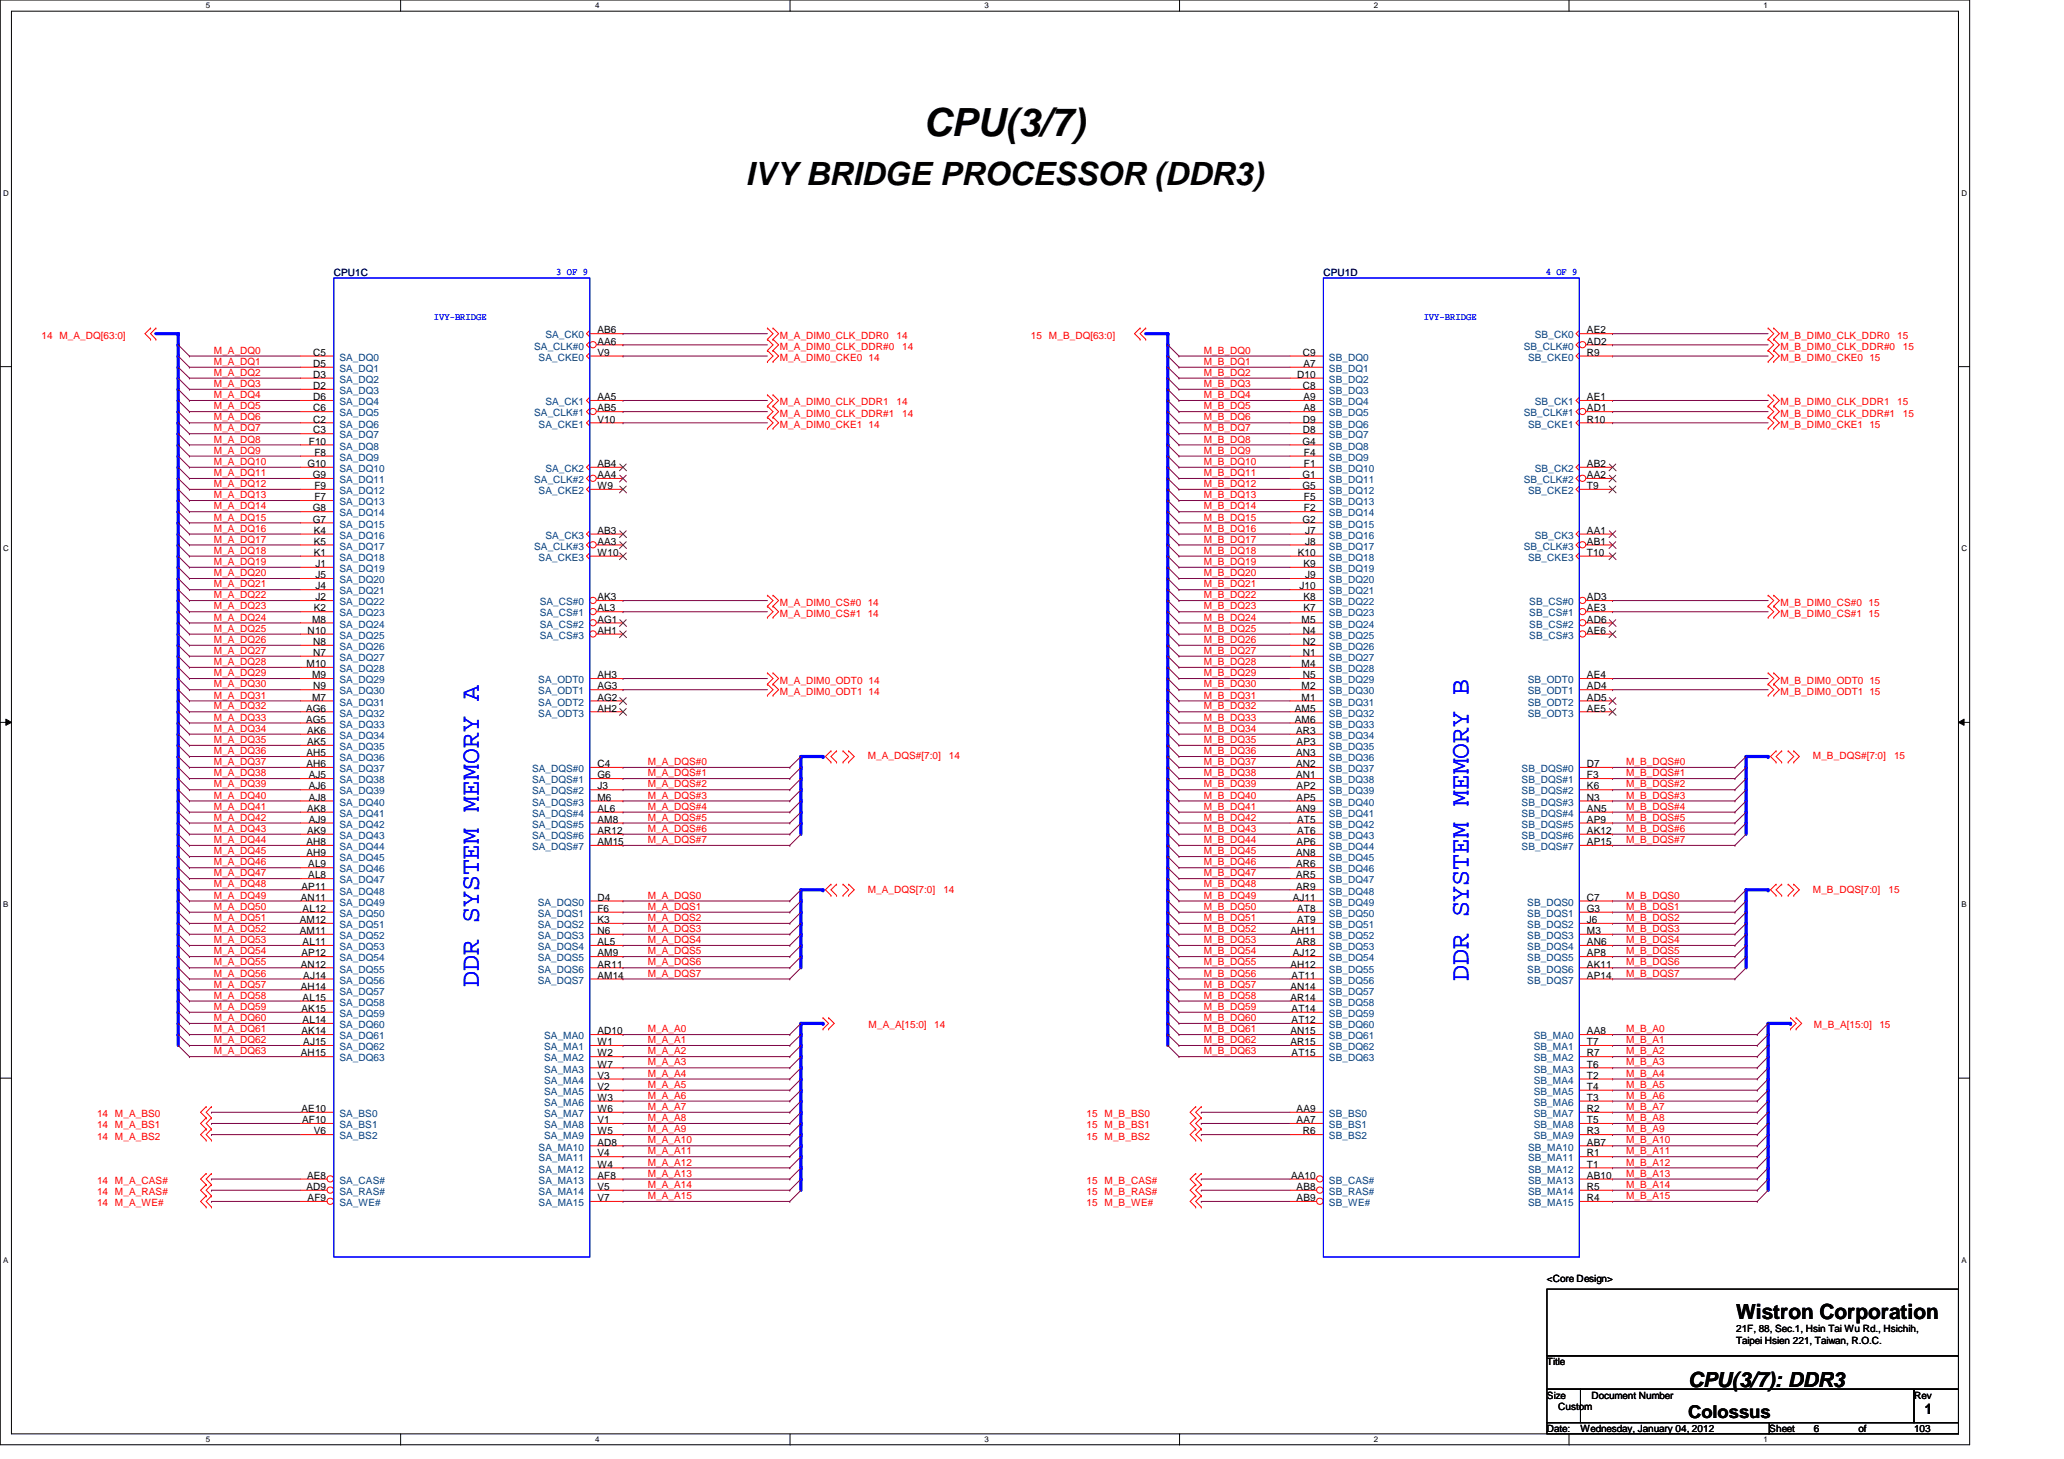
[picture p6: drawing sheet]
<svg xmlns="http://www.w3.org/2000/svg" width="297mm" height="210mm" viewBox="0 0 297 210" stroke-linecap="round" stroke-linejoin="round" font-family="sans-serif">
<defs><g id="words">
<text font-size="5.6" x="132.9" y="19.5">CPU(3/7)</text>
<text font-size="4.6" x="107.3" y="26.6">IVY BRIDGE PROCESSOR (DDR3)</text>
<g font-size="3.8" fill="#00f">
<text x="68.9" y="141.9" transform="rotate(-90 68.9 141.9)">DDR SYSTEM MEMORY A</text>
<text x="211.3" y="141.1" transform="rotate(-90 211.3 141.1)">DDR SYSTEM MEMORY B</text>
</g>
<g font-size="3">
<text x="249.8" y="189.8">Wistron Corporation</text>
<text x="242.9" y="199.6">CPU(3/7): DDR3</text>
</g>
<text font-size="2.5" x="242.9" y="204">Colossus</text>
<text font-size="2.1" x="277" y="203.4">1</text>
<g font-size="1.4" fill="#000080">
<text x="48" y="39.8">CPU1C</text>
<text x="190.5" y="39.8">CPU1D</text>
</g>
<g font-size="1.4" fill="#00f">
<text x="80" y="39.6">3 OF 9</text>
<text x="222.5" y="39.6">4 OF 9</text>
<text x="62.4" y="46">IVY-BRIDGE</text>
<text x="204.9" y="46">IVY-BRIDGE</text>
</g>
<g font-size="1.4">
<text x="86" y="48">AB6</text>
<text x="228.4" y="48">AE2</text>
<text x="45.1" y="51.2">C5</text>
<text x="45.1" y="52.8">D5</text>
<text x="86" y="49.6">AA6</text>
<text x="86" y="51.2">V9</text>
<text x="187.5" y="51.2">C9</text>
<text x="187.6" y="52.8">A7</text>
<text x="228.4" y="49.6">AD2</text>
<text x="228.4" y="51.2">R9</text>
<text x="45.1" y="54.4">D3</text>
<text x="45.1" y="56">D2</text>
<text x="45.1" y="57.6">D6</text>
<text x="45.1" y="59.2">C6</text>
<text x="86" y="57.6">AA5</text>
<text x="86" y="59.2">AB5</text>
<text x="186.7" y="54.4">D10</text>
<text x="187.5" y="56">C8</text>
<text x="187.6" y="57.6">A9</text>
<text x="187.6" y="59.2">A8</text>
<text x="228.4" y="57.6">AE1</text>
<text x="228.4" y="59.2">AD1</text>
<text x="44.4" y="64">F10</text>
<text x="45.1" y="60.8">C2</text>
<text x="45.1" y="62.4">C3</text>
<text x="45.3" y="65.6">F8</text>
<text x="86" y="60.8">V10</text>
<text x="187.4" y="64">G4</text>
<text x="187.5" y="60.8">D9</text>
<text x="187.5" y="62.4">D8</text>
<text x="187.7" y="65.6">F4</text>
<text x="228.4" y="60.8">R10</text>
<text x="44.2" y="67.2">G10</text>
<text x="45" y="68.8">G9</text>
<text x="45.3" y="70.4">F9</text>
<text x="45.3" y="72">F7</text>
<text x="86" y="67.2">AB4</text>
<text x="86" y="68.8">AA4</text>
<text x="86" y="70.4">W9</text>
<text x="187.4" y="68.8">G1</text>
<text x="187.4" y="70.4">G5</text>
<text x="187.7" y="67.2">F1</text>
<text x="187.7" y="72">F5</text>
<text x="228.4" y="67.2">AB2</text>
<text x="228.4" y="68.8">AA2</text>
<text x="228.4" y="70.4">T9</text>
<text x="45" y="73.6">G8</text>
<text x="45" y="75.2">G7</text>
<text x="45.2" y="76.8">K4</text>
<text x="86" y="76.8">AB3</text>
<text x="187.4" y="75.2">G2</text>
<text x="187.7" y="73.6">F2</text>
<text x="187.8" y="76.8">J7</text>
<text x="228.4" y="76.8">AA1</text>
<text x="45.2" y="78.4">K5</text>
<text x="45.2" y="80">K1</text>
<text x="45.4" y="81.6">J1</text>
<text x="45.4" y="83.2">J5</text>
<text x="86" y="78.4">AA3</text>
<text x="86" y="80">W10</text>
<text x="186.8" y="80">K10</text>
<text x="187.6" y="81.6">K9</text>
<text x="187.8" y="78.4">J8</text>
<text x="187.8" y="83.2">J9</text>
<text x="228.4" y="78.4">AB1</text>
<text x="228.4" y="80">T10</text>
<text x="44.9" y="89.6">M8</text>
<text x="45.2" y="88">K2</text>
<text x="45.4" y="84.8">J4</text>
<text x="45.4" y="86.4">J2</text>
<text x="86" y="86.4">AK3</text>
<text x="86" y="88">AL3</text>
<text x="86" y="89.6">AG1</text>
<text x="187" y="84.8">J10</text>
<text x="187.3" y="89.6">M5</text>
<text x="187.6" y="86.4">K8</text>
<text x="187.6" y="88">K7</text>
<text x="228.4" y="86.4">AD3</text>
<text x="228.4" y="88">AE3</text>
<text x="228.4" y="89.6">AD6</text>
<text x="44.1" y="96">M10</text>
<text x="44.3" y="91.2">N10</text>
<text x="45.1" y="92.8">N8</text>
<text x="45.1" y="94.4">N7</text>
<text x="86" y="91.2">AH1</text>
<text x="187.3" y="96">M4</text>
<text x="187.5" y="91.2">N4</text>
<text x="187.5" y="92.8">N2</text>
<text x="187.5" y="94.4">N1</text>
<text x="228.4" y="91.2">AE6</text>
<text x="44.9" y="97.6">M9</text>
<text x="44.9" y="100.8">M7</text>
<text x="45.1" y="99.2">N9</text>
<text x="86" y="97.6">AH3</text>
<text x="86" y="99.2">AG3</text>
<text x="86" y="100.8">AG2</text>
<text x="187.3" y="99.2">M2</text>
<text x="187.3" y="100.8">M1</text>
<text x="187.5" y="97.6">N5</text>
<text x="228.4" y="97.6">AE4</text>
<text x="228.4" y="99.2">AD4</text>
<text x="228.4" y="100.8">AD5</text>
<text x="44.1" y="102.4">AG6</text>
<text x="44.1" y="104">AG5</text>
<text x="44.2" y="105.6">AK6</text>
<text x="44.2" y="107.2">AK5</text>
<text x="86" y="102.4">AH2</text>
<text x="186.3" y="102.4">AM5</text>
<text x="186.3" y="104">AM6</text>
<text x="186.5" y="105.6">AR3</text>
<text x="186.6" y="107.2">AP3</text>
<text x="228.4" y="102.4">AE5</text>
<text x="44.1" y="108.8">AH5</text>
<text x="44.1" y="110.4">AH6</text>
<text x="44.4" y="112">AJ5</text>
<text x="44.4" y="113.6">AJ6</text>
<text x="86" y="110.4">C4</text>
<text x="86" y="112">G6</text>
<text x="86" y="113.6">J3</text>
<text x="186.5" y="108.8">AN3</text>
<text x="186.5" y="110.4">AN2</text>
<text x="186.5" y="112">AN1</text>
<text x="186.6" y="113.6">AP2</text>
<text x="228.4" y="110.4">D7</text>
<text x="228.4" y="112">F3</text>
<text x="228.4" y="113.6">K6</text>
<text x="44.2" y="116.8">AK8</text>
<text x="44.2" y="120">AK9</text>
<text x="44.4" y="115.2">AJ8</text>
<text x="44.4" y="118.4">AJ9</text>
<text x="86" y="115.2">M6</text>
<text x="86" y="116.8">AL6</text>
<text x="86" y="118.4">AM8</text>
<text x="86" y="120">AR12</text>
<text x="186.5" y="116.8">AN9</text>
<text x="186.6" y="115.2">AP5</text>
<text x="186.7" y="118.4">AT5</text>
<text x="186.7" y="120">AT6</text>
<text x="228.4" y="116.8">AN5</text>
<text x="228.4" y="118.4">AP9</text>
<text x="228.4" y="120">AK12</text>
<text x="228.4" y="115.2">N3</text>
<text x="44.1" y="121.6">AH8</text>
<text x="44.1" y="123.2">AH9</text>
<text x="44.4" y="124.8">AL9</text>
<text x="86" y="121.6">AM15</text>
<text x="186.5" y="123.2">AN8</text>
<text x="186.5" y="124.8">AR6</text>
<text x="186.6" y="121.6">AP6</text>
<text x="228.4" y="121.6">AP15</text>
<text x="43.3" y="129.6">AN11</text>
<text x="43.4" y="128">AP11</text>
<text x="43.6" y="131.2">AL12</text>
<text x="44.4" y="126.4">AL8</text>
<text x="86" y="129.6">D4</text>
<text x="86" y="131.2">F6</text>
<text x="186.1" y="129.6">AJ11</text>
<text x="186.5" y="126.4">AR5</text>
<text x="186.5" y="128">AR9</text>
<text x="186.7" y="131.2">AT8</text>
<text x="228.4" y="129.6">C7</text>
<text x="228.4" y="131.2">G3</text>
<text x="43.1" y="132.8">AM12</text>
<text x="43.1" y="134.4">AM11</text>
<text x="43.4" y="137.6">AP12</text>
<text x="43.6" y="136">AL11</text>
<text x="86" y="132.8">K3</text>
<text x="86" y="134.4">N6</text>
<text x="86" y="136">AL5</text>
<text x="86" y="137.6">AM9</text>
<text x="185.7" y="134.4">AH11</text>
<text x="186.1" y="137.6">AJ12</text>
<text x="186.5" y="136">AR8</text>
<text x="186.7" y="132.8">AT9</text>
<text x="228.4" y="136">AN6</text>
<text x="228.4" y="137.6">AP8</text>
<text x="228.4" y="132.8">J6</text>
<text x="228.4" y="134.4">M3</text>
<text x="43.3" y="139.2">AN12</text>
<text x="43.3" y="142.4">AH14</text>
<text x="43.6" y="144">AL15</text>
<text x="43.6" y="140.8">AJ14</text>
<text x="86" y="139.2">AR11</text>
<text x="86" y="140.8">AM14</text>
<text x="185.7" y="139.2">AH12</text>
<text x="185.7" y="142.4">AN14</text>
<text x="185.7" y="144">AR14</text>
<text x="185.9" y="140.8">AT11</text>
<text x="228.4" y="139.2">AK11</text>
<text x="228.4" y="140.8">AP14</text>
<text x="43.4" y="145.6">AK15</text>
<text x="43.4" y="148.8">AK14</text>
<text x="43.6" y="147.2">AL14</text>
<text x="86" y="148.8">AD10</text>
<text x="185.7" y="148.8">AN15</text>
<text x="185.9" y="145.6">AT14</text>
<text x="185.9" y="147.2">AT12</text>
<text x="228.4" y="148.8">AA8</text>
<text x="43.3" y="152">AH15</text>
<text x="43.6" y="150.4">AJ15</text>
<text x="86" y="150.4">W1</text>
<text x="86" y="152">W2</text>
<text x="86" y="153.6">W7</text>
<text x="86" y="155.2">V3</text>
<text x="185.7" y="150.4">AR15</text>
<text x="185.9" y="152">AT15</text>
<text x="228.4" y="150.4">T7</text>
<text x="228.4" y="152">R7</text>
<text x="228.4" y="153.6">T6</text>
<text x="228.4" y="155.2">T2</text>
<text x="43.4" y="160">AE10</text>
<text x="43.5" y="161.6">AF10</text>
<text x="86" y="156.8">V2</text>
<text x="86" y="158.4">W3</text>
<text x="86" y="160">W6</text>
<text x="86" y="161.6">V1</text>
<text x="186.6" y="160">AA9</text>
<text x="186.6" y="161.6">AA7</text>
<text x="228.4" y="156.8">T4</text>
<text x="228.4" y="158.4">T3</text>
<text x="228.4" y="160">R2</text>
<text x="228.4" y="161.6">T5</text>
<text x="45.2" y="163.2">V6</text>
<text x="86" y="163.2">W5</text>
<text x="86" y="164.8">AD8</text>
<text x="86" y="166.4">V4</text>
<text x="86" y="168">W4</text>
<text x="187.5" y="163.2">R6</text>
<text x="228.4" y="163.2">R3</text>
<text x="228.4" y="164.8">AB7</text>
<text x="228.4" y="166.4">R1</text>
<text x="228.4" y="168">T1</text>
<text x="44.1" y="171.2">AD9</text>
<text x="44.2" y="169.6">AE8</text>
<text x="44.3" y="172.8">AF9</text>
<text x="86" y="169.6">AF8</text>
<text x="86" y="171.2">V5</text>
<text x="86" y="172.8">V7</text>
<text x="185.8" y="169.6">AA10</text>
<text x="186.6" y="171.2">AB8</text>
<text x="186.6" y="172.8">AB9</text>
<text x="228.4" y="169.6">AB10</text>
<text x="228.4" y="171.2">R5</text>
<text x="228.4" y="172.8">R4</text>
<text x="222.6" y="184.4">&lt;Core Design&gt;</text>
<text x="249.8" y="191.6">21F, 88, Sec.1, Hsin Tai Wu Rd., Hsichih,</text>
<text x="222.6" y="196.4">Title</text>
<text x="249.8" y="193.3">Taipei Hsien 221, Taiwan, R.O.C.</text>
<text x="222.6" y="201.2">Size</text>
<text x="224.2" y="202.8">Custom</text>
<text x="229" y="201.2">Document Number</text>
<text x="275.5" y="201.2">Rev</text>
<text x="222.6" y="206">Date:</text>
<text x="227.5" y="206">Wednesday, January 04, 2012</text>
<text x="254.6" y="206">Sheet</text>
<text x="261" y="206">6</text>
<text x="267.5" y="206">of</text>
<text x="275.5" y="206">103</text>
</g>
<g font-size="1.4" fill="#f00">
<text x="6" y="48.7">14 M_A_DQ[63:0]</text>
<text x="30.8" y="50.9">M_A_DQ0</text>
<text x="30.8" y="52.5">M_A_DQ1</text>
<text x="112.2" y="51.9">M_A_DIM0_CKE0 14</text>
<text x="112.2" y="48.7">M_A_DIM0_CLK_DDR0</text>
<text x="112.2" y="50.3">M_A_DIM0_CLK_DDR#0</text>
<text x="129" y="48.7">14</text>
<text x="129.8" y="50.3">14</text>
<text x="148.4" y="48.7">15 M_B_DQ[63:0]</text>
<text x="173.2" y="50.9">M_B_DQ0</text>
<text x="173.2" y="52.5">M_B_DQ1</text>
<text x="256.2" y="51.9">M_B_DIM0_CKE0 15</text>
<text x="256.2" y="48.7">M_B_DIM0_CLK_DDR0</text>
<text x="256.2" y="50.3">M_B_DIM0_CLK_DDR#0</text>
<text x="273" y="48.7">15</text>
<text x="273.9" y="50.3">15</text>
<text x="30.8" y="54.1">M_A_DQ2</text>
<text x="30.8" y="55.7">M_A_DQ3</text>
<text x="30.8" y="57.3">M_A_DQ4</text>
<text x="30.8" y="58.9">M_A_DQ5</text>
<text x="112.2" y="58.3">M_A_DIM0_CLK_DDR1</text>
<text x="112.2" y="59.9">M_A_DIM0_CLK_DDR#1</text>
<text x="129" y="58.3">14</text>
<text x="129.8" y="59.9">14</text>
<text x="173.2" y="54.1">M_B_DQ2</text>
<text x="173.2" y="55.7">M_B_DQ3</text>
<text x="173.2" y="57.3">M_B_DQ4</text>
<text x="173.2" y="58.9">M_B_DQ5</text>
<text x="256.2" y="58.3">M_B_DIM0_CLK_DDR1</text>
<text x="256.2" y="59.9">M_B_DIM0_CLK_DDR#1</text>
<text x="273" y="58.3">15</text>
<text x="273.9" y="59.9">15</text>
<text x="30.8" y="60.5">M_A_DQ6</text>
<text x="30.8" y="62.1">M_A_DQ7</text>
<text x="30.8" y="63.7">M_A_DQ8</text>
<text x="30.8" y="65.3">M_A_DQ9</text>
<text x="112.2" y="61.5">M_A_DIM0_CKE1 14</text>
<text x="173.2" y="63.7">M_B_DQ8</text>
<text x="173.2" y="65.3">M_B_DQ9</text>
<text x="173.2" y="60.5">M_B_DQ6</text>
<text x="173.2" y="62.1">M_B_DQ7</text>
<text x="256.2" y="61.5">M_B_DIM0_CKE1 15</text>
<text x="30.8" y="71.7">M_A_DQ13</text>
<text x="30.8" y="66.9">M_A_DQ10</text>
<text x="30.8" y="68.5">M_A_DQ11</text>
<text x="30.8" y="70.1">M_A_DQ12</text>
<text x="173.2" y="66.9">M_B_DQ10</text>
<text x="173.2" y="68.5">M_B_DQ11</text>
<text x="173.2" y="70.1">M_B_DQ12</text>
<text x="173.2" y="71.7">M_B_DQ13</text>
<text x="30.8" y="73.3">M_A_DQ14</text>
<text x="30.8" y="74.9">M_A_DQ15</text>
<text x="30.8" y="76.5">M_A_DQ16</text>
<text x="173.2" y="73.3">M_B_DQ14</text>
<text x="173.2" y="74.9">M_B_DQ15</text>
<text x="173.2" y="76.5">M_B_DQ16</text>
<text x="30.8" y="78.1">M_A_DQ17</text>
<text x="30.8" y="79.7">M_A_DQ18</text>
<text x="30.8" y="81.3">M_A_DQ19</text>
<text x="30.8" y="82.9">M_A_DQ20</text>
<text x="173.2" y="78.1">M_B_DQ17</text>
<text x="173.2" y="79.7">M_B_DQ18</text>
<text x="173.2" y="81.3">M_B_DQ19</text>
<text x="173.2" y="82.9">M_B_DQ20</text>
<text x="30.8" y="84.5">M_A_DQ21</text>
<text x="30.8" y="86.1">M_A_DQ22</text>
<text x="30.8" y="87.7">M_A_DQ23</text>
<text x="30.8" y="89.3">M_A_DQ24</text>
<text x="112.2" y="87.1">M_A_DIM0_CS#0 14</text>
<text x="112.2" y="88.7">M_A_DIM0_CS#1 14</text>
<text x="173.2" y="89.3">M_B_DQ24</text>
<text x="173.2" y="84.5">M_B_DQ21</text>
<text x="173.2" y="86.1">M_B_DQ22</text>
<text x="173.2" y="87.7">M_B_DQ23</text>
<text x="256.2" y="87.1">M_B_DIM0_CS#0 15</text>
<text x="256.2" y="88.7">M_B_DIM0_CS#1 15</text>
<text x="30.8" y="92.5">M_A_DQ26</text>
<text x="30.8" y="94.1">M_A_DQ27</text>
<text x="30.8" y="95.7">M_A_DQ28</text>
<text x="30.8" y="90.9">M_A_DQ25</text>
<text x="173.2" y="90.9">M_B_DQ25</text>
<text x="173.2" y="92.5">M_B_DQ26</text>
<text x="173.2" y="94.1">M_B_DQ27</text>
<text x="173.2" y="95.7">M_B_DQ28</text>
<text x="30.8" y="97.3">M_A_DQ29</text>
<text x="30.8" y="98.9">M_A_DQ30</text>
<text x="30.8" y="100.5">M_A_DQ31</text>
<text x="112.2" y="98.3">M_A_DIM0_ODT0 14</text>
<text x="112.2" y="99.9">M_A_DIM0_ODT1 14</text>
<text x="173.2" y="97.3">M_B_DQ29</text>
<text x="173.2" y="98.9">M_B_DQ30</text>
<text x="173.2" y="100.5">M_B_DQ31</text>
<text x="256.2" y="98.3">M_B_DIM0_ODT0 15</text>
<text x="256.2" y="99.9">M_B_DIM0_ODT1 15</text>
<text x="30.8" y="102.1">M_A_DQ32</text>
<text x="30.8" y="103.7">M_A_DQ33</text>
<text x="30.8" y="105.3">M_A_DQ34</text>
<text x="30.8" y="106.9">M_A_DQ35</text>
<text x="173.2" y="102.1">M_B_DQ32</text>
<text x="173.2" y="103.7">M_B_DQ33</text>
<text x="173.2" y="105.3">M_B_DQ34</text>
<text x="173.2" y="106.9">M_B_DQ35</text>
<text x="30.8" y="110.1">M_A_DQ37</text>
<text x="30.8" y="108.5">M_A_DQ36</text>
<text x="30.8" y="111.7">M_A_DQ38</text>
<text x="30.8" y="113.3">M_A_DQ39</text>
<text x="93.2" y="113.3">M_A_DQS#2</text>
<text x="93.2" y="111.7">M_A_DQS#1</text>
<text x="93.2" y="110.1">M_A_DQS#0</text>
<text x="124.9" y="109.2">M_A_DQS#[7:0]</text>
<text x="136.6" y="109.2">14</text>
<text x="173.2" y="113.3">M_B_DQ39</text>
<text x="173.2" y="108.5">M_B_DQ36</text>
<text x="173.2" y="110.1">M_B_DQ37</text>
<text x="173.2" y="111.7">M_B_DQ38</text>
<text x="234" y="113.3">M_B_DQS#2</text>
<text x="234" y="111.7">M_B_DQS#1</text>
<text x="234" y="110.1">M_B_DQS#0</text>
<text x="260.9" y="109.2">M_B_DQS#[7:0]</text>
<text x="272.6" y="109.2">15</text>
<text x="30.8" y="114.9">M_A_DQ40</text>
<text x="30.8" y="116.5">M_A_DQ41</text>
<text x="30.8" y="119.7">M_A_DQ43</text>
<text x="30.8" y="118.1">M_A_DQ42</text>
<text x="93.2" y="116.5">M_A_DQS#4</text>
<text x="93.2" y="118.1">M_A_DQS#5</text>
<text x="93.2" y="119.7">M_A_DQS#6</text>
<text x="93.2" y="114.9">M_A_DQS#3</text>
<text x="173.2" y="114.9">M_B_DQ40</text>
<text x="173.2" y="116.5">M_B_DQ41</text>
<text x="173.2" y="118.1">M_B_DQ42</text>
<text x="173.2" y="119.7">M_B_DQ43</text>
<text x="234" y="114.9">M_B_DQS#3</text>
<text x="234" y="119.7">M_B_DQS#6</text>
<text x="234" y="118.1">M_B_DQS#5</text>
<text x="234" y="116.5">M_B_DQS#4</text>
<text x="30.8" y="121.3">M_A_DQ44</text>
<text x="30.8" y="122.9">M_A_DQ45</text>
<text x="30.8" y="124.5">M_A_DQ46</text>
<text x="93.2" y="121.3">M_A_DQS#7</text>
<text x="173.2" y="121.3">M_B_DQ44</text>
<text x="173.2" y="122.9">M_B_DQ45</text>
<text x="173.2" y="124.5">M_B_DQ46</text>
<text x="234" y="121.3">M_B_DQS#7</text>
<text x="30.8" y="126.1">M_A_DQ47</text>
<text x="30.8" y="127.7">M_A_DQ48</text>
<text x="30.8" y="129.3">M_A_DQ49</text>
<text x="30.8" y="130.9">M_A_DQ50</text>
<text x="93.2" y="130.9">M_A_DQS1</text>
<text x="93.2" y="129.3">M_A_DQS0</text>
<text x="124.9" y="128.4">M_A_DQS[7:0]</text>
<text x="135.8" y="128.4">14</text>
<text x="173.2" y="126.1">M_B_DQ47</text>
<text x="173.2" y="127.7">M_B_DQ48</text>
<text x="173.2" y="129.3">M_B_DQ49</text>
<text x="173.2" y="130.9">M_B_DQ50</text>
<text x="234" y="129.3">M_B_DQS0</text>
<text x="234" y="130.9">M_B_DQS1</text>
<text x="260.9" y="128.4">M_B_DQS[7:0]</text>
<text x="271.8" y="128.4">15</text>
<text x="30.8" y="132.5">M_A_DQ51</text>
<text x="30.8" y="134.1">M_A_DQ52</text>
<text x="30.8" y="135.7">M_A_DQ53</text>
<text x="30.8" y="137.3">M_A_DQ54</text>
<text x="93.2" y="135.7">M_A_DQS4</text>
<text x="93.2" y="134.1">M_A_DQS3</text>
<text x="93.2" y="137.3">M_A_DQS5</text>
<text x="93.2" y="132.5">M_A_DQS2</text>
<text x="173.2" y="137.3">M_B_DQ54</text>
<text x="173.2" y="132.5">M_B_DQ51</text>
<text x="173.2" y="134.1">M_B_DQ52</text>
<text x="173.2" y="135.7">M_B_DQ53</text>
<text x="234" y="132.5">M_B_DQS2</text>
<text x="234" y="134.1">M_B_DQS3</text>
<text x="234" y="135.7">M_B_DQS4</text>
<text x="234" y="137.3">M_B_DQS5</text>
<text x="30.8" y="138.9">M_A_DQ55</text>
<text x="30.8" y="140.5">M_A_DQ56</text>
<text x="30.8" y="142.1">M_A_DQ57</text>
<text x="30.8" y="143.7">M_A_DQ58</text>
<text x="93.2" y="138.9">M_A_DQS6</text>
<text x="93.2" y="140.5">M_A_DQS7</text>
<text x="173.2" y="138.9">M_B_DQ55</text>
<text x="173.2" y="140.5">M_B_DQ56</text>
<text x="173.2" y="142.1">M_B_DQ57</text>
<text x="173.2" y="143.7">M_B_DQ58</text>
<text x="234" y="138.9">M_B_DQS6</text>
<text x="234" y="140.5">M_B_DQS7</text>
<text x="30.8" y="145.3">M_A_DQ59</text>
<text x="30.8" y="146.9">M_A_DQ60</text>
<text x="30.8" y="148.5">M_A_DQ61</text>
<text x="93.2" y="148.5">M_A_A0</text>
<text x="125" y="148">M_A_A[15:0]</text>
<text x="134.4" y="148">14</text>
<text x="173.2" y="145.3">M_B_DQ59</text>
<text x="173.2" y="146.9">M_B_DQ60</text>
<text x="173.2" y="148.5">M_B_DQ61</text>
<text x="234" y="148.5">M_B_A0</text>
<text x="261" y="148">M_B_A[15:0]</text>
<text x="270.5" y="148">15</text>
<text x="30.8" y="150.1">M_A_DQ62</text>
<text x="30.8" y="151.7">M_A_DQ63</text>
<text x="93.2" y="150.1">M_A_A1</text>
<text x="93.2" y="151.7">M_A_A2</text>
<text x="93.2" y="153.3">M_A_A3</text>
<text x="93.2" y="154.9">M_A_A4</text>
<text x="173.2" y="150.1">M_B_DQ62</text>
<text x="173.2" y="151.7">M_B_DQ63</text>
<text x="234" y="154.9">M_B_A4</text>
<text x="234" y="153.3">M_B_A3</text>
<text x="234" y="151.7">M_B_A2</text>
<text x="234" y="150.1">M_B_A1</text>
<text x="14" y="160.7">14 M_A_BS0</text>
<text x="93.2" y="159.7">M_A_A7</text>
<text x="93.2" y="158.1">M_A_A6</text>
<text x="93.2" y="161.3">M_A_A8</text>
<text x="93.2" y="156.5">M_A_A5</text>
<text x="156.4" y="160.7">15 M_B_BS0</text>
<text x="234" y="156.5">M_B_A5</text>
<text x="234" y="158.1">M_B_A6</text>
<text x="234" y="159.7">M_B_A7</text>
<text x="234" y="161.3">M_B_A8</text>
<text x="14" y="162.3">14 M_A_BS1</text>
<text x="14" y="164">14 M_A_BS2</text>
<text x="93.2" y="167.7">M_A_A12</text>
<text x="93.2" y="162.9">M_A_A9</text>
<text x="93.2" y="164.5">M_A_A10</text>
<text x="93.2" y="166.1">M_A_A11</text>
<text x="156.4" y="162.3">15 M_B_BS1</text>
<text x="156.4" y="164">15 M_B_BS2</text>
<text x="234" y="162.9">M_B_A9</text>
<text x="234" y="164.5">M_B_A10</text>
<text x="234" y="166.1">M_B_A11</text>
<text x="234" y="167.7">M_B_A12</text>
<text x="14" y="170.3">14 M_A_CAS#</text>
<text x="14" y="172">14 M_A_RAS#</text>
<text x="14" y="173.5">14 M_A_WE#</text>
<text x="93.2" y="170.9">M_A_A14</text>
<text x="93.2" y="169.3">M_A_A13</text>
<text x="93.2" y="172.5">M_A_A15</text>
<text x="156.4" y="170.3">15 M_B_CAS#</text>
<text x="156.4" y="172">15 M_B_RAS#</text>
<text x="156.4" y="173.5">15 M_B_WE#</text>
<text x="234" y="169.3">M_B_A13</text>
<text x="234" y="170.9">M_B_A14</text>
<text x="234" y="172.5">M_B_A15</text>
</g>
<g font-size="1.4" fill="#004080">
<text x="48.8" y="51.9">SA_DQ0</text>
<text x="48.8" y="53.5">SA_DQ1</text>
<text x="76.9" y="50.3">SA_CLK#0</text>
<text x="77.5" y="51.9">SA_CKE0</text>
<text x="78.5" y="48.7">SA_CK0</text>
<text x="191.3" y="51.9">SB_DQ0</text>
<text x="191.3" y="53.5">SB_DQ1</text>
<text x="219.3" y="50.3">SB_CLK#0</text>
<text x="219.9" y="51.9">SB_CKE0</text>
<text x="220.9" y="48.7">SB_CK0</text>
<text x="48.8" y="55.1">SA_DQ2</text>
<text x="48.8" y="56.7">SA_DQ3</text>
<text x="48.8" y="58.3">SA_DQ4</text>
<text x="48.8" y="59.9">SA_DQ5</text>
<text x="76.9" y="59.9">SA_CLK#1</text>
<text x="78.5" y="58.3">SA_CK1</text>
<text x="191.3" y="55.1">SB_DQ2</text>
<text x="191.3" y="56.7">SB_DQ3</text>
<text x="191.3" y="58.3">SB_DQ4</text>
<text x="191.3" y="59.9">SB_DQ5</text>
<text x="219.3" y="59.9">SB_CLK#1</text>
<text x="220.9" y="58.3">SB_CK1</text>
<text x="48.8" y="61.5">SA_DQ6</text>
<text x="48.8" y="63.1">SA_DQ7</text>
<text x="48.8" y="64.7">SA_DQ8</text>
<text x="77.5" y="61.5">SA_CKE1</text>
<text x="191.3" y="61.5">SB_DQ6</text>
<text x="191.3" y="63.1">SB_DQ7</text>
<text x="191.3" y="64.7">SB_DQ8</text>
<text x="219.9" y="61.5">SB_CKE1</text>
<text x="48.8" y="66.3">SA_DQ9</text>
<text x="48.8" y="67.9">SA_DQ10</text>
<text x="48.8" y="69.5">SA_DQ11</text>
<text x="48.8" y="71.1">SA_DQ12</text>
<text x="76.9" y="69.5">SA_CLK#2</text>
<text x="77.5" y="71.1">SA_CKE2</text>
<text x="78.5" y="67.9">SA_CK2</text>
<text x="191.3" y="66.3">SB_DQ9</text>
<text x="191.3" y="67.9">SB_DQ10</text>
<text x="191.3" y="69.5">SB_DQ11</text>
<text x="191.3" y="71.1">SB_DQ12</text>
<text x="219.3" y="69.5">SB_CLK#2</text>
<text x="219.9" y="71.1">SB_CKE2</text>
<text x="220.9" y="67.9">SB_CK2</text>
<text x="48.8" y="72.7">SA_DQ13</text>
<text x="48.8" y="74.3">SA_DQ14</text>
<text x="48.8" y="75.9">SA_DQ15</text>
<text x="48.8" y="77.5">SA_DQ16</text>
<text x="78.5" y="77.5">SA_CK3</text>
<text x="191.3" y="72.7">SB_DQ13</text>
<text x="191.3" y="74.3">SB_DQ14</text>
<text x="191.3" y="75.9">SB_DQ15</text>
<text x="191.3" y="77.5">SB_DQ16</text>
<text x="220.9" y="77.5">SB_CK3</text>
<text x="48.8" y="79.1">SA_DQ17</text>
<text x="48.8" y="80.7">SA_DQ18</text>
<text x="48.8" y="82.3">SA_DQ19</text>
<text x="48.8" y="83.9">SA_DQ20</text>
<text x="76.9" y="79.1">SA_CLK#3</text>
<text x="77.5" y="80.7">SA_CKE3</text>
<text x="191.3" y="79.1">SB_DQ17</text>
<text x="191.3" y="80.7">SB_DQ18</text>
<text x="191.3" y="82.3">SB_DQ19</text>
<text x="191.3" y="83.9">SB_DQ20</text>
<text x="219.3" y="79.1">SB_CLK#3</text>
<text x="219.9" y="80.7">SB_CKE3</text>
<text x="48.8" y="85.5">SA_DQ21</text>
<text x="48.8" y="87.1">SA_DQ22</text>
<text x="48.8" y="88.7">SA_DQ23</text>
<text x="77.7" y="87.1">SA_CS#0</text>
<text x="77.7" y="88.7">SA_CS#1</text>
<text x="191.3" y="85.5">SB_DQ21</text>
<text x="191.3" y="87.1">SB_DQ22</text>
<text x="191.3" y="88.7">SB_DQ23</text>
<text x="220.1" y="87.1">SB_CS#0</text>
<text x="220.1" y="88.7">SB_CS#1</text>
<text x="48.8" y="90.3">SA_DQ24</text>
<text x="48.8" y="91.9">SA_DQ25</text>
<text x="48.8" y="93.5">SA_DQ26</text>
<text x="48.8" y="95.1">SA_DQ27</text>
<text x="77.7" y="90.3">SA_CS#2</text>
<text x="77.7" y="91.9">SA_CS#3</text>
<text x="191.3" y="90.3">SB_DQ24</text>
<text x="191.3" y="91.9">SB_DQ25</text>
<text x="191.3" y="93.5">SB_DQ26</text>
<text x="191.3" y="95.1">SB_DQ27</text>
<text x="220.1" y="90.3">SB_CS#2</text>
<text x="220.1" y="91.9">SB_CS#3</text>
<text x="48.8" y="96.7">SA_DQ28</text>
<text x="48.8" y="98.3">SA_DQ29</text>
<text x="48.8" y="99.9">SA_DQ30</text>
<text x="48.8" y="101.5">SA_DQ31</text>
<text x="77.5" y="98.3">SA_ODT0</text>
<text x="77.5" y="99.9">SA_ODT1</text>
<text x="77.5" y="101.5">SA_ODT2</text>
<text x="191.3" y="96.7">SB_DQ28</text>
<text x="191.3" y="98.3">SB_DQ29</text>
<text x="191.3" y="99.9">SB_DQ30</text>
<text x="191.3" y="101.5">SB_DQ31</text>
<text x="219.9" y="98.3">SB_ODT0</text>
<text x="219.9" y="99.9">SB_ODT1</text>
<text x="219.9" y="101.5">SB_ODT2</text>
<text x="48.8" y="103.1">SA_DQ32</text>
<text x="48.8" y="104.7">SA_DQ33</text>
<text x="48.8" y="106.3">SA_DQ34</text>
<text x="48.8" y="107.9">SA_DQ35</text>
<text x="77.5" y="103.1">SA_ODT3</text>
<text x="191.3" y="103.1">SB_DQ32</text>
<text x="191.3" y="104.7">SB_DQ33</text>
<text x="191.3" y="106.3">SB_DQ34</text>
<text x="191.3" y="107.9">SB_DQ35</text>
<text x="219.9" y="103.1">SB_ODT3</text>
<text x="48.8" y="109.5">SA_DQ36</text>
<text x="48.8" y="111.1">SA_DQ37</text>
<text x="48.8" y="112.7">SA_DQ38</text>
<text x="76.6" y="111.1">SA_DQS#0</text>
<text x="76.6" y="112.7">SA_DQS#1</text>
<text x="191.3" y="109.5">SB_DQ36</text>
<text x="191.3" y="111.1">SB_DQ37</text>
<text x="191.3" y="112.7">SB_DQ38</text>
<text x="219" y="111.1">SB_DQS#0</text>
<text x="219" y="112.7">SB_DQS#1</text>
<text x="48.8" y="114.3">SA_DQ39</text>
<text x="48.8" y="115.9">SA_DQ40</text>
<text x="48.8" y="117.5">SA_DQ41</text>
<text x="48.8" y="119.1">SA_DQ42</text>
<text x="76.6" y="114.3">SA_DQS#2</text>
<text x="76.6" y="115.9">SA_DQS#3</text>
<text x="76.6" y="117.5">SA_DQS#4</text>
<text x="76.6" y="119.1">SA_DQS#5</text>
<text x="191.3" y="114.3">SB_DQ39</text>
<text x="191.3" y="115.9">SB_DQ40</text>
<text x="191.3" y="117.5">SB_DQ41</text>
<text x="191.3" y="119.1">SB_DQ42</text>
<text x="219" y="117.5">SB_DQS#4</text>
<text x="219" y="119.1">SB_DQS#5</text>
<text x="219" y="114.3">SB_DQS#2</text>
<text x="219" y="115.9">SB_DQS#3</text>
<text x="48.8" y="120.7">SA_DQ43</text>
<text x="48.8" y="122.3">SA_DQ44</text>
<text x="48.8" y="123.9">SA_DQ45</text>
<text x="48.8" y="125.5">SA_DQ46</text>
<text x="76.6" y="120.7">SA_DQS#6</text>
<text x="76.6" y="122.3">SA_DQS#7</text>
<text x="191.3" y="120.7">SB_DQ43</text>
<text x="191.3" y="122.3">SB_DQ44</text>
<text x="191.3" y="123.9">SB_DQ45</text>
<text x="191.3" y="125.5">SB_DQ46</text>
<text x="219" y="120.7">SB_DQS#6</text>
<text x="219" y="122.3">SB_DQS#7</text>
<text x="48.8" y="127.1">SA_DQ47</text>
<text x="48.8" y="128.7">SA_DQ48</text>
<text x="48.8" y="130.3">SA_DQ49</text>
<text x="48.8" y="131.9">SA_DQ50</text>
<text x="77.4" y="130.3">SA_DQS0</text>
<text x="77.4" y="131.9">SA_DQS1</text>
<text x="191.3" y="127.1">SB_DQ47</text>
<text x="191.3" y="128.7">SB_DQ48</text>
<text x="191.3" y="130.3">SB_DQ49</text>
<text x="191.3" y="131.9">SB_DQ50</text>
<text x="219.8" y="130.3">SB_DQS0</text>
<text x="219.8" y="131.9">SB_DQS1</text>
<text x="48.8" y="133.5">SA_DQ51</text>
<text x="48.8" y="135.1">SA_DQ52</text>
<text x="48.8" y="136.7">SA_DQ53</text>
<text x="77.4" y="133.5">SA_DQS2</text>
<text x="77.4" y="135.1">SA_DQS3</text>
<text x="77.4" y="136.7">SA_DQS4</text>
<text x="191.3" y="133.5">SB_DQ51</text>
<text x="191.3" y="135.1">SB_DQ52</text>
<text x="191.3" y="136.7">SB_DQ53</text>
<text x="219.8" y="136.7">SB_DQS4</text>
<text x="219.8" y="133.5">SB_DQS2</text>
<text x="219.8" y="135.1">SB_DQS3</text>
<text x="48.8" y="138.3">SA_DQ54</text>
<text x="48.8" y="139.9">SA_DQ55</text>
<text x="48.8" y="141.5">SA_DQ56</text>
<text x="48.8" y="143.1">SA_DQ57</text>
<text x="77.4" y="138.3">SA_DQS5</text>
<text x="77.4" y="139.9">SA_DQS6</text>
<text x="77.4" y="141.5">SA_DQS7</text>
<text x="191.3" y="138.3">SB_DQ54</text>
<text x="191.3" y="139.9">SB_DQ55</text>
<text x="191.3" y="141.5">SB_DQ56</text>
<text x="191.3" y="143.1">SB_DQ57</text>
<text x="219.8" y="138.3">SB_DQS5</text>
<text x="219.8" y="139.9">SB_DQS6</text>
<text x="219.8" y="141.5">SB_DQS7</text>
<text x="48.8" y="144.7">SA_DQ58</text>
<text x="48.8" y="146.3">SA_DQ59</text>
<text x="48.8" y="147.9">SA_DQ60</text>
<text x="48.8" y="149.5">SA_DQ61</text>
<text x="78.3" y="149.5">SA_MA0</text>
<text x="191.3" y="144.7">SB_DQ58</text>
<text x="191.3" y="146.3">SB_DQ59</text>
<text x="191.3" y="147.9">SB_DQ60</text>
<text x="191.3" y="149.5">SB_DQ61</text>
<text x="220.7" y="149.5">SB_MA0</text>
<text x="48.8" y="151.1">SA_DQ62</text>
<text x="48.8" y="152.7">SA_DQ63</text>
<text x="78.3" y="151.1">SA_MA1</text>
<text x="78.3" y="152.7">SA_MA2</text>
<text x="78.3" y="154.3">SA_MA3</text>
<text x="78.3" y="155.9">SA_MA4</text>
<text x="191.3" y="151.1">SB_DQ62</text>
<text x="191.3" y="152.7">SB_DQ63</text>
<text x="220.7" y="151.1">SB_MA1</text>
<text x="220.7" y="152.7">SB_MA2</text>
<text x="220.7" y="154.3">SB_MA3</text>
<text x="220.7" y="155.9">SB_MA4</text>
<text x="48.8" y="160.7">SA_BS0</text>
<text x="78.3" y="157.5">SA_MA5</text>
<text x="78.3" y="159.1">SA_MA6</text>
<text x="78.3" y="160.7">SA_MA7</text>
<text x="191.3" y="160.7">SB_BS0</text>
<text x="220.7" y="157.5">SB_MA5</text>
<text x="220.7" y="159.1">SB_MA6</text>
<text x="220.7" y="160.7">SB_MA7</text>
<text x="48.8" y="162.3">SA_BS1</text>
<text x="48.8" y="163.9">SA_BS2</text>
<text x="77.5" y="165.5">SA_MA10</text>
<text x="77.5" y="167.1">SA_MA11</text>
<text x="78.3" y="162.3">SA_MA8</text>
<text x="78.3" y="163.9">SA_MA9</text>
<text x="191.3" y="162.3">SB_BS1</text>
<text x="191.3" y="163.9">SB_BS2</text>
<text x="219.9" y="165.5">SB_MA10</text>
<text x="219.9" y="167.1">SB_MA11</text>
<text x="220.7" y="162.3">SB_MA8</text>
<text x="220.7" y="163.9">SB_MA9</text>
<text x="48.8" y="170.3">SA_CAS#</text>
<text x="48.8" y="171.9">SA_RAS#</text>
<text x="48.8" y="173.5">SA_WE#</text>
<text x="77.5" y="168.7">SA_MA12</text>
<text x="77.5" y="170.3">SA_MA13</text>
<text x="77.5" y="171.9">SA_MA14</text>
<text x="77.5" y="173.5">SA_MA15</text>
<text x="191.3" y="170.3">SB_CAS#</text>
<text x="191.3" y="171.9">SB_RAS#</text>
<text x="191.3" y="173.5">SB_WE#</text>
<text x="219.9" y="168.7">SB_MA12</text>
<text x="219.9" y="170.3">SB_MA13</text>
<text x="219.9" y="171.9">SB_MA14</text>
<text x="219.9" y="173.5">SB_MA15</text>
</g>
<g font-size="1.1">
<text x="29.6" y="1.1">5</text>
<text x="85.6" y="1.1">4</text>
<text x="141.7" y="1.1">3</text>
<text x="197.7" y="1.1">2</text>
<text x="253.8" y="1.1">1</text>
<text x=".5" y="28.2">D</text>
<text x="282.3" y="28.2">D</text>
<text x=".5" y="79.3">C</text>
<text x="282.3" y="79.3">C</text>
<text x=".5" y="130.5">B</text>
<text x="282.3" y="130.5">B</text>
<text x=".5" y="181.7">A</text>
<text x="282.3" y="181.7">A</text>
<text x="29.6" y="207.4">5</text>
<text x="85.6" y="207.4">4</text>
<text x="141.7" y="207.4">3</text>
<text x="197.7" y="207.4">2</text>
<text x="253.8" y="207.4">1</text>
</g>
</g></defs>
<path d="M0 0h283.5v207.9h-283.5zM1.6 1.6h280.3v204.7h-280.3z" fill="none" stroke="#000" stroke-width=".14"/>
<g fill="#fff">
<path d="M29.6 .2h.6v1.2h-.6z"/>
<path d="M29.6 206.5h.6v1.1h-.6z"/>
</g>
<path d="M57.7 0v1.6M57.7 206.3v1.6" fill="none" stroke="#000" stroke-width=".14"/>
<g fill="#fff">
<path d="M85.6 .2h.6v1.2h-.6z"/>
<path d="M85.6 206.5h.6v1.1h-.6z"/>
</g>
<path d="M113.7 0v1.6M113.7 206.3v1.6" fill="none" stroke="#000" stroke-width=".14"/>
<g fill="#fff">
<path d="M141.7 .2h.6v1.2h-.6z"/>
<path d="M141.7 206.5h.6v1.1h-.6z"/>
</g>
<path d="M169.8 0v1.6M169.8 206.3v1.6" fill="none" stroke="#000" stroke-width=".14"/>
<g fill="#fff">
<path d="M197.7 .2h.6v1.2h-.6z"/>
<path d="M197.7 206.5h.6v1.1h-.6z"/>
</g>
<path d="M225.8 0v1.6M225.8 206.3v1.6" fill="none" stroke="#000" stroke-width=".14"/>
<g fill="#fff">
<path d="M253.8 .2h.6v1.2h-.6z"/>
<path d="M253.8 206.5h.6v1.1h-.6z"/>
<path d="M.5 27.2h.7v1.2h-.7z"/>
<path d="M282.3 27.2h.7v1.2h-.7z"/>
<path d="M.5 78.3h.7v1.2h-.7z"/>
<path d="M282.3 78.3h.7v1.2h-.7z"/>
</g>
<path d="M0 52.7h1.6M281.9 52.7h1.6" fill="none" stroke="#000" stroke-width=".14"/>
<g fill="#fff">
<path d="M.5 129.5h.7v1.2h-.7z"/>
<path d="M282.3 129.5h.7v1.2h-.7z"/>
</g>
<path d="M0 103.9h1.6M.8 103.5l.8 .4-.8 .5zM281.9 103.9l.8-.4v.9zM281.9 103.9h1.6" fill="none" stroke="#000" stroke-width=".14"/>
<path d="M.8 103.5l.8 .4-.8 .5zM281.9 103.9l.8-.4v.9z" fill="#000"/>
<g fill="#fff">
<path d="M.5 180.7h.7v1.2h-.7z"/>
<path d="M282.3 180.7h.7v1.2h-.7z"/>
</g>
<path d="M0 155.1h1.6M281.9 155.1h1.6" fill="none" stroke="#000" stroke-width=".14"/>
<g fill="none" stroke="#800040" stroke-width=".14">
<path d="M89.7 136h.1M89.7 134.4h.1M89.7 137.6h.1M89.7 139.2h.1M89.7 132.8h.1M89.7 131.2h.1M89.7 129.6h.1M89.7 136h24M89.7 134.4h24M89.7 137.6h24M89.7 139.2h24M89.7 132.8h24"/>
<path d="M89.7 131.2h24M89.7 129.6h24M89.7 140.8h.1M89.7 140.8h24"/>
</g>
<path d="M115.3 128h3.1" fill="none" stroke="#00f" stroke-width=".47"/>
<circle cx="118.4" cy="128" r=".23" fill="#00f"/>
<path d="M115.3 137.6v1.6" fill="none" stroke="#00f" stroke-width=".47"/>
<circle cx="115.3" cy="137.6" r=".23" fill="#00f"/>
<g fill="none" stroke="#800040" stroke-width=".14">
<path d="M232.1 49.6h.1M232.1 49.6h22.4M27.3 72h.1M27.3 72h16M169.7 64h.1M169.7 65.6h.1M169.7 64h16M169.7 65.6h16M89.7 97.6h.1M89.7 99.2h.1M89.7 99.2h20.7M89.7 97.6h20.7"/>
<path d="M169.7 89.6h.1M169.7 84.8h.1M169.7 91.2h.1M169.7 86.4h.1M169.7 89.6h16M169.7 84.8h16M169.7 91.2h16M169.7 86.4h16M232.1 99.2h.1M232.1 97.6h.1M232.1 99.2h22.4M232.1 97.6h22.4"/>
<path d="M169.7 113.6h.1M169.7 115.2h.1M169.7 113.6h16M169.7 115.2h16M27.3 139.2h.1M27.3 139.2h16M169.7 137.6h.1M169.7 139.2h.1M169.7 137.6h16M169.7 139.2h16M30.4 169.6h.1M30.4 171.2h.1"/>
<path d="M30.4 172.8h.1M30.4 169.6h12.9M30.4 171.2h12.9M30.4 172.8h12.9"/>
</g>
<path d="M22.4 48h3.3" fill="none" stroke="#00f" stroke-width=".47"/>
<circle cx="25.7" cy="48" r=".23" fill="#00f"/>
<g fill="none" stroke="#800040" stroke-width=".14">
<path d="M27.3 51.2h.1M27.3 52.8h.1M27.3 54.4h.1M27.3 56h.1M27.3 51.2h16M27.3 52.8h16M27.3 54.4h16M27.3 56h16M232.1 51.2h.1M232.1 51.2h22.4M27.3 73.6h.1M27.3 75.2h.1"/>
<path d="M27.3 76.8h.1M27.3 78.4h.1M27.3 73.6h16M27.3 75.2h16M27.3 76.8h16M27.3 78.4h16M169.7 67.2h.1M169.7 68.8h.1M169.7 70.4h.1M169.7 72h.1M169.7 67.2h16M169.7 68.8h16"/>
<path d="M169.7 70.4h16M169.7 72h16M169.7 92.8h.1M169.7 94.4h.1M169.7 96h.1M169.7 88h.1M169.7 97.6h.1M169.7 99.2h.1M169.7 92.8h16M169.7 94.4h16M169.7 96h16M169.7 88h16"/>
<path d="M169.7 97.6h16M169.7 99.2h16M169.7 116.8h.1M169.7 118.4h.1M169.7 116.8h16M169.7 118.4h16M169.7 120h.1M169.7 121.6h.1M169.7 123.2h.1M169.7 120h16M169.7 121.6h16M169.7 123.2h16"/>
<path d="M27.3 140.8h.1M27.3 142.4h.1M27.3 144h.1M27.3 145.6h.1M27.3 147.2h.1M27.3 140.8h16M27.3 142.4h16M27.3 144h16M27.3 145.6h16M27.3 147.2h16M169.7 140.8h.1M169.7 142.4h.1"/>
<path d="M169.7 144h.1M169.7 145.6h.1M169.7 147.2h.1M169.7 140.8h16M169.7 142.4h16M169.7 144h16M169.7 145.6h16M169.7 147.2h16M172.9 160h.1M172.9 160h12.8"/>
</g>
<path d="M164.9 48h3.2" fill="none" stroke="#00f" stroke-width=".47"/>
<circle cx="168.1" cy="48" r=".23" fill="#00f"/>
<g fill="none" stroke="#800040" stroke-width=".14">
<path d="M27.3 57.6h.1M27.3 59.2h.1M27.3 57.6h16M27.3 59.2h16M169.7 51.2h.1M169.7 52.8h.1M169.7 54.4h.1M169.7 56h.1M169.7 51.2h16M169.7 52.8h16M169.7 54.4h16M169.7 56h16"/>
<path d="M27.3 60.8h.1M27.3 62.4h.1M27.3 64h.1M27.3 60.8h16M27.3 62.4h16M27.3 64h16M169.7 73.6h.1M169.7 75.2h.1M169.7 76.8h.1M169.7 78.4h.1M169.7 73.6h16M169.7 75.2h16"/>
<path d="M169.7 76.8h16M169.7 78.4h16M27.3 80h.1M27.3 81.6h.1M27.3 83.2h.1M27.3 84.8h.1M27.3 86.4h.1M27.3 92.8h.1M27.3 94.4h.1M27.3 96h.1M27.3 97.6h.1M27.3 99.2h.1"/>
<path d="M27.3 80h16M27.3 81.6h16M27.3 83.2h16M27.3 84.8h16M27.3 86.4h16M27.3 92.8h16M27.3 94.4h16M27.3 96h16M27.3 97.6h16M27.3 99.2h16M27.3 102.4h.1M27.3 100.8h.1"/>
<path d="M27.3 104h.1M27.3 105.6h.1M27.3 107.2h.1M27.3 110.4h.1M27.3 108.8h.1M27.3 112h.1M27.3 113.6h.1M27.3 115.2h.1M27.3 116.8h.1M27.3 118.4h.1M27.3 100.8h16M27.3 102.4h16"/>
<path d="M27.3 104h16M27.3 105.6h16M27.3 107.2h16M27.3 110.4h16M27.3 108.8h16M27.3 112h16M27.3 113.6h16M27.3 115.2h16M27.3 116.8h16M27.3 118.4h16M169.7 100.8h.1M169.7 102.4h.1"/>
<path d="M169.7 104h.1M169.7 105.6h.1M169.7 107.2h.1M169.7 100.8h16M169.7 102.4h16M169.7 104h16M169.7 105.6h16M169.7 107.2h16M27.3 120h.1M27.3 121.6h.1M27.3 123.2h.1M27.3 124.8h.1"/>
<path d="M27.3 126.4h.1M27.3 128h.1M27.3 129.6h.1M27.3 131.2h.1M27.3 124.8h16M27.3 126.4h16M27.3 128h16M27.3 129.6h16M27.3 120h16M27.3 121.6h16M27.3 123.2h16M27.3 131.2h16"/>
<path d="M169.7 124.8h.1M169.7 126.4h.1M169.7 128h.1M169.7 129.6h.1M169.7 124.8h16M169.7 126.4h16M169.7 128h16M169.7 129.6h16M232.1 129.6h.1M232.1 131.2h.1M232.1 132.8h.1M232.1 134.4h.1"/>
<path d="M232.1 136h.1M232.1 129.6h17.6M232.1 131.2h17.6M232.1 132.8h17.6M232.1 134.4h17.6M232.1 136h17.6M27.3 148.8h.1M27.3 150.4h.1M27.3 152h.1M27.3 148.8h16M27.3 150.4h16M27.3 152h16"/>
<path d="M169.7 150.4h.1M169.7 150.4h16"/>
</g>
<path d="M251.3 128h3.2" fill="none" stroke="#00f" stroke-width=".47"/>
<circle cx="254.5" cy="128" r=".23" fill="#00f"/>
<g fill="none" stroke="#800040" stroke-width=".14">
<path d="M169.7 57.6h.1M169.7 59.2h.1M169.7 57.6h16M169.7 59.2h16M232.1 48h.1M232.1 48h22.4M27.3 65.6h.1M27.3 67.2h.1M27.3 68.8h.1M27.3 70.4h.1M27.3 65.6h16M27.3 67.2h16"/>
<path d="M27.3 68.8h16M27.3 70.4h16M169.7 60.8h.1M169.7 62.4h.1M169.7 60.8h16M169.7 62.4h16M27.3 88h.1M27.3 89.6h.1M27.3 91.2h.1M27.3 88h16M27.3 89.6h16M27.3 91.2h16"/>
<path d="M169.7 80h.1M169.7 81.6h.1M169.7 83.2h.1M169.7 80h16M169.7 81.6h16M169.7 83.2h16M169.7 108.8h.1M169.7 110.4h.1M169.7 112h.1M169.7 108.8h16M169.7 110.4h16M169.7 112h16"/>
<path d="M27.3 132.8h.1M27.3 134.4h.1M27.3 136h.1M27.3 137.6h.1M27.3 132.8h16M27.3 137.6h16M27.3 134.4h16M27.3 136h16M169.7 131.2h.1M169.7 132.8h.1M169.7 134.4h.1M169.7 136h.1"/>
<path d="M169.7 131.2h16M169.7 132.8h16M169.7 134.4h16M169.7 136h16M232.1 137.6h.1M232.1 139.2h.1M232.1 137.6h17.6M232.1 139.2h17.6M169.7 148.8h.1M169.7 152h.1M169.7 148.8h16M169.7 152h16"/>
<path d="M232.1 140.8h.1M232.1 140.8h17.6M172.9 161.6h.1M172.9 163.2h.1M172.9 161.6h12.8M172.9 163.2h12.8"/>
</g>
<path d="M251.3 137.6v1.6" fill="none" stroke="#00f" stroke-width=".47"/>
<circle cx="251.3" cy="137.6" r=".23" fill="#00f"/>
<g fill="none" stroke="#800040" stroke-width=".14">
<path d="M89.7 48h.1M89.7 49.6h.1M89.7 51.2h.1M89.7 57.6h.1M89.7 59.2h.1M89.7 48h20.7M89.7 49.6h20.7M89.7 51.2h20.7M89.7 57.6h20.7M89.7 59.2h20.7M89.7 60.8h.1M89.7 60.8h20.7"/>
<path d="M172.9 169.6h.1M172.9 171.2h.1M172.9 172.8h.1M172.9 169.6h12.8M172.9 171.2h12.8M172.9 172.8h12.8"/>
</g>
<path d="M25.7 48v1.6" fill="none" stroke="#00f" stroke-width=".47"/>
<circle cx="25.7" cy="48" r=".23" fill="#00f"/>
<path d="M25.7 51.2v1.6" fill="none" stroke="#00f" stroke-width=".47"/>
<circle cx="25.7" cy="51.2" r=".23" fill="#00f"/>
<path d="M25.7 54.4v1.6" fill="none" stroke="#00f" stroke-width=".47"/>
<circle cx="25.7" cy="54.4" r=".23" fill="#00f"/>
<path d="M25.7 57.6v1.6" fill="none" stroke="#00f" stroke-width=".47"/>
<circle cx="25.7" cy="57.6" r=".23" fill="#00f"/>
<path d="M25.7 60.8v1.6" fill="none" stroke="#00f" stroke-width=".47"/>
<circle cx="25.7" cy="60.8" r=".23" fill="#00f"/>
<path d="M25.7 62.4v1.6" fill="none" stroke="#00f" stroke-width=".47"/>
<circle cx="25.7" cy="62.4" r=".23" fill="#00f"/>
<path d="M25.7 65.6v1.6" fill="none" stroke="#00f" stroke-width=".47"/>
<circle cx="25.7" cy="65.6" r=".23" fill="#00f"/>
<path d="M25.7 67.2v1.6" fill="none" stroke="#00f" stroke-width=".47"/>
<circle cx="25.7" cy="67.2" r=".23" fill="#00f"/>
<path d="M25.7 70.4v1.6" fill="none" stroke="#00f" stroke-width=".47"/>
<circle cx="25.7" cy="70.4" r=".23" fill="#00f"/>
<path d="M25.7 73.6v1.6" fill="none" stroke="#00f" stroke-width=".47"/>
<circle cx="25.7" cy="73.6" r=".23" fill="#00f"/>
<path d="M25.7 78.4v1.6" fill="none" stroke="#00f" stroke-width=".47"/>
<circle cx="25.7" cy="78.4" r=".23" fill="#00f"/>
<path d="M25.7 76.8v1.6" fill="none" stroke="#00f" stroke-width=".47"/>
<circle cx="25.7" cy="76.8" r=".23" fill="#00f"/>
<path d="M25.7 80v1.6" fill="none" stroke="#00f" stroke-width=".47"/>
<circle cx="25.7" cy="80" r=".23" fill="#00f"/>
<path d="M25.7 83.2v1.6" fill="none" stroke="#00f" stroke-width=".47"/>
<circle cx="25.7" cy="83.2" r=".23" fill="#00f"/>
<path d="M25.7 84.8v1.6" fill="none" stroke="#00f" stroke-width=".47"/>
<circle cx="25.7" cy="84.8" r=".23" fill="#00f"/>
<path d="M25.7 88v1.6" fill="none" stroke="#00f" stroke-width=".47"/>
<circle cx="25.7" cy="88" r=".23" fill="#00f"/>
<path d="M25.7 97.6v1.6" fill="none" stroke="#00f" stroke-width=".47"/>
<circle cx="25.7" cy="97.6" r=".23" fill="#00f"/>
<path d="M25.7 92.8v1.6" fill="none" stroke="#00f" stroke-width=".47"/>
<circle cx="25.7" cy="92.8" r=".23" fill="#00f"/>
<path d="M25.7 91.2v1.6" fill="none" stroke="#00f" stroke-width=".47"/>
<circle cx="25.7" cy="91.2" r=".23" fill="#00f"/>
<path d="M25.7 96v1.6" fill="none" stroke="#00f" stroke-width=".47"/>
<circle cx="25.7" cy="96" r=".23" fill="#00f"/>
<path d="M25.7 94.4v1.6" fill="none" stroke="#00f" stroke-width=".47"/>
<circle cx="25.7" cy="94.4" r=".23" fill="#00f"/>
<path d="M25.7 100.8v1.6" fill="none" stroke="#00f" stroke-width=".47"/>
<circle cx="25.7" cy="100.8" r=".23" fill="#00f"/>
<path d="M25.7 104v1.6" fill="none" stroke="#00f" stroke-width=".47"/>
<circle cx="25.7" cy="104" r=".23" fill="#00f"/>
<path d="M25.7 107.2v1.6" fill="none" stroke="#00f" stroke-width=".47"/>
<circle cx="25.7" cy="107.2" r=".23" fill="#00f"/>
<path d="M25.7 112v1.6" fill="none" stroke="#00f" stroke-width=".47"/>
<circle cx="25.7" cy="112" r=".23" fill="#00f"/>
<path d="M25.7 110.4v1.6" fill="none" stroke="#00f" stroke-width=".47"/>
<circle cx="25.7" cy="110.4" r=".23" fill="#00f"/>
<path d="M25.7 116.8v1.6" fill="none" stroke="#00f" stroke-width=".47"/>
<circle cx="25.7" cy="116.8" r=".23" fill="#00f"/>
<path d="M25.7 115.2v1.6" fill="none" stroke="#00f" stroke-width=".47"/>
<circle cx="25.7" cy="115.2" r=".23" fill="#00f"/>
<path d="M25.7 118.4v1.6" fill="none" stroke="#00f" stroke-width=".47"/>
<circle cx="25.7" cy="118.4" r=".23" fill="#00f"/>
<path d="M25.7 121.6v1.6" fill="none" stroke="#00f" stroke-width=".47"/>
<circle cx="25.7" cy="121.6" r=".23" fill="#00f"/>
<path d="M25.7 124.8v1.6" fill="none" stroke="#00f" stroke-width=".47"/>
<circle cx="25.7" cy="124.8" r=".23" fill="#00f"/>
<path d="M25.7 128v1.6" fill="none" stroke="#00f" stroke-width=".47"/>
<circle cx="25.7" cy="128" r=".23" fill="#00f"/>
<path d="M25.7 132.8v1.6" fill="none" stroke="#00f" stroke-width=".47"/>
<circle cx="25.7" cy="132.8" r=".23" fill="#00f"/>
<path d="M25.7 131.2v1.6" fill="none" stroke="#00f" stroke-width=".47"/>
<circle cx="25.7" cy="131.2" r=".23" fill="#00f"/>
<path d="M25.7 136v1.6" fill="none" stroke="#00f" stroke-width=".47"/>
<circle cx="25.7" cy="136" r=".23" fill="#00f"/>
<path d="M25.7 134.4v1.6" fill="none" stroke="#00f" stroke-width=".47"/>
<circle cx="25.7" cy="134.4" r=".23" fill="#00f"/>
<path d="M25.7 139.2v1.6" fill="none" stroke="#00f" stroke-width=".47"/>
<circle cx="25.7" cy="139.2" r=".23" fill="#00f"/>
<path d="M25.7 144v1.6" fill="none" stroke="#00f" stroke-width=".47"/>
<circle cx="25.7" cy="144" r=".23" fill="#00f"/>
<path d="M25.7 142.4v1.6" fill="none" stroke="#00f" stroke-width=".47"/>
<circle cx="25.7" cy="142.4" r=".23" fill="#00f"/>
<path d="M25.7 147.2v1.6" fill="none" stroke="#00f" stroke-width=".47"/>
<circle cx="25.7" cy="147.2" r=".23" fill="#00f"/>
<path d="M168.1 118.4v1.6" fill="none" stroke="#00f" stroke-width=".47"/>
<circle cx="168.1" cy="118.4" r=".23" fill="#00f"/>
<path d="M168.1 116.8v1.6" fill="none" stroke="#00f" stroke-width=".47"/>
<circle cx="168.1" cy="116.8" r=".23" fill="#00f"/>
<path d="M168.1 121.6v1.6" fill="none" stroke="#00f" stroke-width=".47"/>
<circle cx="168.1" cy="121.6" r=".23" fill="#00f"/>
<path d="M168.1 124.8v1.6" fill="none" stroke="#00f" stroke-width=".47"/>
<circle cx="168.1" cy="124.8" r=".23" fill="#00f"/>
<path d="M168.1 126.4v1.6" fill="none" stroke="#00f" stroke-width=".47"/>
<circle cx="168.1" cy="126.4" r=".23" fill="#00f"/>
<path d="M168.1 128v1.6" fill="none" stroke="#00f" stroke-width=".47"/>
<circle cx="168.1" cy="128" r=".23" fill="#00f"/>
<path d="M168.1 134.4v1.6" fill="none" stroke="#00f" stroke-width=".47"/>
<circle cx="168.1" cy="134.4" r=".23" fill="#00f"/>
<path d="M168.1 132.8v1.6" fill="none" stroke="#00f" stroke-width=".47"/>
<circle cx="168.1" cy="132.8" r=".23" fill="#00f"/>
<path d="M168.1 131.2v1.6" fill="none" stroke="#00f" stroke-width=".47"/>
<circle cx="168.1" cy="131.2" r=".23" fill="#00f"/>
<path d="M168.1 137.6v1.6" fill="none" stroke="#00f" stroke-width=".47"/>
<circle cx="168.1" cy="137.6" r=".23" fill="#00f"/>
<path d="M168.1 140.8v1.6" fill="none" stroke="#00f" stroke-width=".47"/>
<circle cx="168.1" cy="140.8" r=".23" fill="#00f"/>
<path d="M168.1 139.2v1.6" fill="none" stroke="#00f" stroke-width=".47"/>
<circle cx="168.1" cy="139.2" r=".23" fill="#00f"/>
<path d="M168.1 145.6v1.6" fill="none" stroke="#00f" stroke-width=".47"/>
<circle cx="168.1" cy="145.6" r=".23" fill="#00f"/>
<path d="M168.1 144v1.6" fill="none" stroke="#00f" stroke-width=".47"/>
<circle cx="168.1" cy="144" r=".23" fill="#00f"/>
<path d="M168.1 147.2v1.6" fill="none" stroke="#00f" stroke-width=".47"/>
<circle cx="168.1" cy="147.2" r=".23" fill="#00f"/>
<path d="M168.1 48v1.6" fill="none" stroke="#00f" stroke-width=".47"/>
<circle cx="168.1" cy="48" r=".23" fill="#00f"/>
<path d="M168.1 52.8v1.6" fill="none" stroke="#00f" stroke-width=".47"/>
<circle cx="168.1" cy="52.8" r=".23" fill="#00f"/>
<path d="M168.1 51.2v1.6" fill="none" stroke="#00f" stroke-width=".47"/>
<circle cx="168.1" cy="51.2" r=".23" fill="#00f"/>
<path d="M168.1 56v1.6" fill="none" stroke="#00f" stroke-width=".47"/>
<circle cx="168.1" cy="56" r=".23" fill="#00f"/>
<path d="M168.1 57.6v1.6" fill="none" stroke="#00f" stroke-width=".47"/>
<circle cx="168.1" cy="57.6" r=".23" fill="#00f"/>
<path d="M168.1 60.8v1.6" fill="none" stroke="#00f" stroke-width=".47"/>
<circle cx="168.1" cy="60.8" r=".23" fill="#00f"/>
<path d="M168.1 64v1.6" fill="none" stroke="#00f" stroke-width=".47"/>
<circle cx="168.1" cy="64" r=".23" fill="#00f"/>
<path d="M168.1 62.4v1.6" fill="none" stroke="#00f" stroke-width=".47"/>
<circle cx="168.1" cy="62.4" r=".23" fill="#00f"/>
<path d="M168.1 72v1.6" fill="none" stroke="#00f" stroke-width=".47"/>
<circle cx="168.1" cy="72" r=".23" fill="#00f"/>
<path d="M168.1 67.2v1.6" fill="none" stroke="#00f" stroke-width=".47"/>
<circle cx="168.1" cy="67.2" r=".23" fill="#00f"/>
<path d="M168.1 70.4v1.6" fill="none" stroke="#00f" stroke-width=".47"/>
<circle cx="168.1" cy="70.4" r=".23" fill="#00f"/>
<path d="M168.1 68.8v1.6" fill="none" stroke="#00f" stroke-width=".47"/>
<circle cx="168.1" cy="68.8" r=".23" fill="#00f"/>
<path d="M168.1 75.2v1.6" fill="none" stroke="#00f" stroke-width=".47"/>
<circle cx="168.1" cy="75.2" r=".23" fill="#00f"/>
<path d="M168.1 80v1.6" fill="none" stroke="#00f" stroke-width=".47"/>
<circle cx="168.1" cy="80" r=".23" fill="#00f"/>
<path d="M168.1 78.4v1.6" fill="none" stroke="#00f" stroke-width=".47"/>
<circle cx="168.1" cy="78.4" r=".23" fill="#00f"/>
<path d="M168.1 83.2v1.6" fill="none" stroke="#00f" stroke-width=".47"/>
<circle cx="168.1" cy="83.2" r=".23" fill="#00f"/>
<path d="M168.1 86.4v1.6" fill="none" stroke="#00f" stroke-width=".47"/>
<circle cx="168.1" cy="86.4" r=".23" fill="#00f"/>
<path d="M168.1 91.2v1.6" fill="none" stroke="#00f" stroke-width=".47"/>
<circle cx="168.1" cy="91.2" r=".23" fill="#00f"/>
<path d="M168.1 89.6v1.6" fill="none" stroke="#00f" stroke-width=".47"/>
<circle cx="168.1" cy="89.6" r=".23" fill="#00f"/>
<path d="M168.1 92.8v1.6" fill="none" stroke="#00f" stroke-width=".47"/>
<circle cx="168.1" cy="92.8" r=".23" fill="#00f"/>
<path d="M168.1 96v1.6" fill="none" stroke="#00f" stroke-width=".47"/>
<circle cx="168.1" cy="96" r=".23" fill="#00f"/>
<path d="M168.1 99.2v1.6" fill="none" stroke="#00f" stroke-width=".47"/>
<circle cx="168.1" cy="99.2" r=".23" fill="#00f"/>
<path d="M168.1 102.4v1.6" fill="none" stroke="#00f" stroke-width=".47"/>
<circle cx="168.1" cy="102.4" r=".23" fill="#00f"/>
<path d="M168.1 104v1.6" fill="none" stroke="#00f" stroke-width=".47"/>
<circle cx="168.1" cy="104" r=".23" fill="#00f"/>
<path d="M168.1 107.2v1.6" fill="none" stroke="#00f" stroke-width=".47"/>
<circle cx="168.1" cy="107.2" r=".23" fill="#00f"/>
<path d="M168.1 105.6v1.6" fill="none" stroke="#00f" stroke-width=".47"/>
<circle cx="168.1" cy="105.6" r=".23" fill="#00f"/>
<path d="M168.1 110.4v1.6" fill="none" stroke="#00f" stroke-width=".47"/>
<circle cx="168.1" cy="110.4" r=".23" fill="#00f"/>
<path d="M168.1 113.6v1.6" fill="none" stroke="#00f" stroke-width=".47"/>
<circle cx="168.1" cy="113.6" r=".23" fill="#00f"/>
<path d="M168.1 112v1.6" fill="none" stroke="#00f" stroke-width=".47"/>
<circle cx="168.1" cy="112" r=".23" fill="#00f"/>
<path d="M115.3 147.2v1.6" fill="none" stroke="#00f" stroke-width=".47"/>
<circle cx="115.3" cy="147.2" r=".23" fill="#00f"/>
<path d="M115.3 160v1.6" fill="none" stroke="#00f" stroke-width=".47"/>
<circle cx="115.3" cy="160" r=".23" fill="#00f"/>
<path d="M115.3 155.2v1.6" fill="none" stroke="#00f" stroke-width=".47"/>
<circle cx="115.3" cy="155.2" r=".23" fill="#00f"/>
<path d="M115.3 153.6v1.6" fill="none" stroke="#00f" stroke-width=".47"/>
<circle cx="115.3" cy="153.6" r=".23" fill="#00f"/>
<path d="M115.3 156.8v1.6" fill="none" stroke="#00f" stroke-width=".47"/>
<circle cx="115.3" cy="156.8" r=".23" fill="#00f"/>
<path d="M115.3 150.4v1.6" fill="none" stroke="#00f" stroke-width=".47"/>
<circle cx="115.3" cy="150.4" r=".23" fill="#00f"/>
<path d="M115.3 166.4v1.6" fill="none" stroke="#00f" stroke-width=".47"/>
<circle cx="115.3" cy="166.4" r=".23" fill="#00f"/>
<path d="M115.3 168v1.6" fill="none" stroke="#00f" stroke-width=".47"/>
<circle cx="115.3" cy="168" r=".23" fill="#00f"/>
<path d="M115.3 163.2v1.6" fill="none" stroke="#00f" stroke-width=".47"/>
<circle cx="115.3" cy="163.2" r=".23" fill="#00f"/>
<path d="M115.3 128v1.6" fill="none" stroke="#00f" stroke-width=".47"/>
<circle cx="115.3" cy="128" r=".23" fill="#00f"/>
<path d="M115.3 132.8v1.6" fill="none" stroke="#00f" stroke-width=".47"/>
<circle cx="115.3" cy="132.8" r=".23" fill="#00f"/>
<path d="M115.3 131.2v1.6" fill="none" stroke="#00f" stroke-width=".47"/>
<circle cx="115.3" cy="131.2" r=".23" fill="#00f"/>
<path d="M115.3 136v1.6" fill="none" stroke="#00f" stroke-width=".47"/>
<circle cx="115.3" cy="136" r=".23" fill="#00f"/>
<path d="M115.3 108.8v1.6" fill="none" stroke="#00f" stroke-width=".47"/>
<circle cx="115.3" cy="108.8" r=".23" fill="#00f"/>
<path d="M115.3 112v1.6" fill="none" stroke="#00f" stroke-width=".47"/>
<circle cx="115.3" cy="112" r=".23" fill="#00f"/>
<path d="M115.3 113.6v1.6" fill="none" stroke="#00f" stroke-width=".47"/>
<circle cx="115.3" cy="113.6" r=".23" fill="#00f"/>
<path d="M115.3 116.8v1.6" fill="none" stroke="#00f" stroke-width=".47"/>
<circle cx="115.3" cy="116.8" r=".23" fill="#00f"/>
<path d="M251.3 108.8v1.6" fill="none" stroke="#00f" stroke-width=".47"/>
<circle cx="251.3" cy="108.8" r=".23" fill="#00f"/>
<path d="M251.3 110.4v1.6" fill="none" stroke="#00f" stroke-width=".47"/>
<circle cx="251.3" cy="110.4" r=".23" fill="#00f"/>
<path d="M251.3 113.6v1.6" fill="none" stroke="#00f" stroke-width=".47"/>
<circle cx="251.3" cy="113.6" r=".23" fill="#00f"/>
<path d="M251.3 116.8v1.6" fill="none" stroke="#00f" stroke-width=".47"/>
<circle cx="251.3" cy="116.8" r=".23" fill="#00f"/>
<path d="M251.3 128v1.6" fill="none" stroke="#00f" stroke-width=".47"/>
<circle cx="251.3" cy="128" r=".23" fill="#00f"/>
<path d="M251.3 132.8v1.6" fill="none" stroke="#00f" stroke-width=".47"/>
<circle cx="251.3" cy="132.8" r=".23" fill="#00f"/>
<path d="M251.3 131.2v1.6" fill="none" stroke="#00f" stroke-width=".47"/>
<circle cx="251.3" cy="131.2" r=".23" fill="#00f"/>
<path d="M251.3 136v1.6" fill="none" stroke="#00f" stroke-width=".47"/>
<circle cx="251.3" cy="136" r=".23" fill="#00f"/>
<path d="M254.5 153.6v1.6" fill="none" stroke="#00f" stroke-width=".47"/>
<circle cx="254.5" cy="153.6" r=".23" fill="#00f"/>
<path d="M254.5 156.8v1.6" fill="none" stroke="#00f" stroke-width=".47"/>
<circle cx="254.5" cy="156.8" r=".23" fill="#00f"/>
<path d="M254.5 158.4v1.6" fill="none" stroke="#00f" stroke-width=".47"/>
<circle cx="254.5" cy="158.4" r=".23" fill="#00f"/>
<path d="M254.5 161.6v1.6" fill="none" stroke="#00f" stroke-width=".47"/>
<circle cx="254.5" cy="161.6" r=".23" fill="#00f"/>
<path d="M254.5 164.8v1.6" fill="none" stroke="#00f" stroke-width=".47"/>
<circle cx="254.5" cy="164.8" r=".23" fill="#00f"/>
<path d="M254.5 168v1.6" fill="none" stroke="#00f" stroke-width=".47"/>
<circle cx="254.5" cy="168" r=".23" fill="#00f"/>
<path d="M254.5 147.2v1.6" fill="none" stroke="#00f" stroke-width=".47"/>
<circle cx="254.5" cy="147.2" r=".23" fill="#00f"/>
<path d="M254.5 150.4v1.6" fill="none" stroke="#00f" stroke-width=".47"/>
<circle cx="254.5" cy="150.4" r=".23" fill="#00f"/>
<g fill="none" stroke="#800040" stroke-width=".14">
<path d="M89.7 148.8h.1M89.7 158.4h.1M89.7 150.4h.1M89.7 152h.1M89.7 153.6h.1M89.7 155.2h.1M89.7 156.8h.1M89.7 148.8h24M89.7 158.4h24M89.7 150.4h24M89.7 152h24M89.7 153.6h24"/>
<path d="M89.7 155.2h24M89.7 156.8h24M89.7 160h.1M89.7 168h.1M89.7 171.2h.1M89.7 169.6h.1M89.7 163.2h.1M89.7 172.8h.1M89.7 164.8h.1M89.7 161.6h.1M89.7 166.4h.1M89.7 160h24"/>
<path d="M89.7 168h24M89.7 171.2h24M89.7 169.6h24M89.7 163.2h24M89.7 172.8h24M89.7 164.8h24M89.7 161.6h24M89.7 166.4h24"/>
</g>
<path d="M115.3 147.2h3.1" fill="none" stroke="#00f" stroke-width=".47"/>
<circle cx="118.4" cy="147.2" r=".23" fill="#00f"/>
<g fill="none" stroke="#800040" stroke-width=".14">
<path d="M232.1 57.6h.1M232.1 59.2h.1M232.1 57.6h22.4M232.1 59.2h22.4M232.1 60.8h.1M232.1 60.8h22.4M232.1 86.4h.1M232.1 88h.1M232.1 86.4h22.4M232.1 88h22.4M89.7 116.8h.1M89.7 118.4h.1"/>
<path d="M89.7 116.8h24M89.7 118.4h24M89.7 120h.1M89.7 121.6h.1M89.7 120h24M89.7 121.6h24"/>
</g>
<path d="M115.3 108.8h3.1" fill="none" stroke="#00f" stroke-width=".47"/>
<circle cx="118.4" cy="108.8" r=".23" fill="#00f"/>
<path d="M89.7 115.2h.1M89.7 113.6h.1M89.7 112h.1M89.7 110.4h.1M89.7 115.2h24M89.7 113.6h24M89.7 112h24M89.7 110.4h24" fill="none" stroke="#800040" stroke-width=".14"/>
<path d="M115.3 118.4v1.6" fill="none" stroke="#00f" stroke-width=".47"/>
<circle cx="115.3" cy="118.4" r=".23" fill="#00f"/>
<path d="M89.7 86.4h.1M89.7 88h.1M89.7 86.4h20.7M89.7 88h20.7M232.1 115.2h.1M232.1 113.6h.1M232.1 112h.1M232.1 110.4h.1M232.1 115.2h17.6M232.1 113.6h17.6M232.1 112h17.6M232.1 110.4h17.6" fill="none" stroke="#800040" stroke-width=".14"/>
<path d="M251.3 108.8h3.2" fill="none" stroke="#00f" stroke-width=".47"/>
<circle cx="254.5" cy="108.8" r=".23" fill="#00f"/>
<path d="M232.1 118.4h.1M232.1 116.8h.1M232.1 118.4h17.6M232.1 116.8h17.6M232.1 121.6h.1M232.1 120h.1M232.1 121.6h17.6M232.1 120h17.6" fill="none" stroke="#800040" stroke-width=".14"/>
<path d="M251.3 118.4v1.6" fill="none" stroke="#00f" stroke-width=".47"/>
<circle cx="251.3" cy="118.4" r=".23" fill="#00f"/>
<g fill="none" stroke="#800040" stroke-width=".14">
<path d="M232.1 156.8h.1M232.1 158.4h.1M232.1 155.2h.1M232.1 153.6h.1M232.1 152h.1M232.1 150.4h.1M232.1 156.8h20.8M232.1 158.4h20.8M232.1 155.2h20.8M232.1 153.6h20.8M232.1 152h20.8M232.1 150.4h20.8"/>
<path d="M232.1 160h.1M232.1 161.6h.1M232.1 163.2h.1M232.1 164.8h.1M232.1 166.4h.1M232.1 168h.1M232.1 169.6h.1M232.1 171.2h.1M232.1 172.8h.1M232.1 160h20.8M232.1 161.6h20.8M232.1 163.2h20.8"/>
<path d="M232.1 164.8h20.8M232.1 166.4h20.8M232.1 168h20.8M232.1 169.6h20.8M232.1 171.2h20.8M232.1 172.8h20.8"/>
</g>
<path d="M254.5 147.2h3.2" fill="none" stroke="#00f" stroke-width=".47"/>
<circle cx="257.7" cy="147.2" r=".23" fill="#00f"/>
<path d="M232.1 148.8h.1M232.1 148.8h20.8" fill="none" stroke="#800040" stroke-width=".14"/>
<path d="M254.5 169.6v1.6" fill="none" stroke="#00f" stroke-width=".47"/>
<circle cx="254.5" cy="169.6" r=".23" fill="#00f"/>
<path d="M25.7 148.8v1.6" fill="none" stroke="#00f" stroke-width=".47"/>
<circle cx="25.7" cy="148.8" r=".23" fill="#00f"/>
<path d="M25.7 49.6v1.6" fill="none" stroke="#00f" stroke-width=".47"/>
<circle cx="25.7" cy="49.6" r=".23" fill="#00f"/>
<path d="M25.7 52.8v1.6" fill="none" stroke="#00f" stroke-width=".47"/>
<circle cx="25.7" cy="52.8" r=".23" fill="#00f"/>
<path d="M25.7 56v1.6" fill="none" stroke="#00f" stroke-width=".47"/>
<circle cx="25.7" cy="56" r=".23" fill="#00f"/>
<path d="M25.7 59.2v1.6" fill="none" stroke="#00f" stroke-width=".47"/>
<circle cx="25.7" cy="59.2" r=".23" fill="#00f"/>
<path d="M25.7 68.8v1.6" fill="none" stroke="#00f" stroke-width=".47"/>
<circle cx="25.7" cy="68.8" r=".23" fill="#00f"/>
<path d="M25.7 64v1.6" fill="none" stroke="#00f" stroke-width=".47"/>
<circle cx="25.7" cy="64" r=".23" fill="#00f"/>
<path d="M25.7 72v1.6" fill="none" stroke="#00f" stroke-width=".47"/>
<circle cx="25.7" cy="72" r=".23" fill="#00f"/>
<path d="M25.7 75.2v1.6" fill="none" stroke="#00f" stroke-width=".47"/>
<circle cx="25.7" cy="75.2" r=".23" fill="#00f"/>
<path d="M25.7 81.6v1.6" fill="none" stroke="#00f" stroke-width=".47"/>
<circle cx="25.7" cy="81.6" r=".23" fill="#00f"/>
<path d="M25.7 86.4v1.6" fill="none" stroke="#00f" stroke-width=".47"/>
<circle cx="25.7" cy="86.4" r=".23" fill="#00f"/>
<path d="M25.7 89.6v1.6" fill="none" stroke="#00f" stroke-width=".47"/>
<circle cx="25.7" cy="89.6" r=".23" fill="#00f"/>
<path d="M25.7 102.4v1.6" fill="none" stroke="#00f" stroke-width=".47"/>
<circle cx="25.7" cy="102.4" r=".23" fill="#00f"/>
<path d="M25.7 99.2v1.6" fill="none" stroke="#00f" stroke-width=".47"/>
<circle cx="25.7" cy="99.2" r=".23" fill="#00f"/>
<path d="M25.7 105.6v1.6" fill="none" stroke="#00f" stroke-width=".47"/>
<circle cx="25.7" cy="105.6" r=".23" fill="#00f"/>
<path d="M25.7 108.8v1.6" fill="none" stroke="#00f" stroke-width=".47"/>
<circle cx="25.7" cy="108.8" r=".23" fill="#00f"/>
<path d="M25.7 123.2v1.6" fill="none" stroke="#00f" stroke-width=".47"/>
<circle cx="25.7" cy="123.2" r=".23" fill="#00f"/>
<path d="M25.7 113.6v1.6" fill="none" stroke="#00f" stroke-width=".47"/>
<circle cx="25.7" cy="113.6" r=".23" fill="#00f"/>
<path d="M25.7 120v1.6" fill="none" stroke="#00f" stroke-width=".47"/>
<circle cx="25.7" cy="120" r=".23" fill="#00f"/>
<path d="M25.7 129.6v1.6" fill="none" stroke="#00f" stroke-width=".47"/>
<circle cx="25.7" cy="129.6" r=".23" fill="#00f"/>
<path d="M25.7 126.4v1.6" fill="none" stroke="#00f" stroke-width=".47"/>
<circle cx="25.7" cy="126.4" r=".23" fill="#00f"/>
<path d="M25.7 140.8v1.6" fill="none" stroke="#00f" stroke-width=".47"/>
<circle cx="25.7" cy="140.8" r=".23" fill="#00f"/>
<path d="M25.7 137.6v1.6" fill="none" stroke="#00f" stroke-width=".47"/>
<circle cx="25.7" cy="137.6" r=".23" fill="#00f"/>
<path d="M25.7 145.6v1.6" fill="none" stroke="#00f" stroke-width=".47"/>
<circle cx="25.7" cy="145.6" r=".23" fill="#00f"/>
<path d="M168.1 49.6v1.6" fill="none" stroke="#00f" stroke-width=".47"/>
<circle cx="168.1" cy="49.6" r=".23" fill="#00f"/>
<path d="M168.1 59.2v1.6" fill="none" stroke="#00f" stroke-width=".47"/>
<circle cx="168.1" cy="59.2" r=".23" fill="#00f"/>
<path d="M168.1 54.4v1.6" fill="none" stroke="#00f" stroke-width=".47"/>
<circle cx="168.1" cy="54.4" r=".23" fill="#00f"/>
<path d="M168.1 65.6v1.6" fill="none" stroke="#00f" stroke-width=".47"/>
<circle cx="168.1" cy="65.6" r=".23" fill="#00f"/>
<path d="M168.1 76.8v1.6" fill="none" stroke="#00f" stroke-width=".47"/>
<circle cx="168.1" cy="76.8" r=".23" fill="#00f"/>
<path d="M168.1 73.6v1.6" fill="none" stroke="#00f" stroke-width=".47"/>
<circle cx="168.1" cy="73.6" r=".23" fill="#00f"/>
<path d="M168.1 84.8v1.6" fill="none" stroke="#00f" stroke-width=".47"/>
<circle cx="168.1" cy="84.8" r=".23" fill="#00f"/>
<path d="M168.1 81.6v1.6" fill="none" stroke="#00f" stroke-width=".47"/>
<circle cx="168.1" cy="81.6" r=".23" fill="#00f"/>
<path d="M168.1 88v1.6" fill="none" stroke="#00f" stroke-width=".47"/>
<circle cx="168.1" cy="88" r=".23" fill="#00f"/>
<path d="M168.1 97.6v1.6" fill="none" stroke="#00f" stroke-width=".47"/>
<circle cx="168.1" cy="97.6" r=".23" fill="#00f"/>
<path d="M168.1 94.4v1.6" fill="none" stroke="#00f" stroke-width=".47"/>
<circle cx="168.1" cy="94.4" r=".23" fill="#00f"/>
<path d="M168.1 100.8v1.6" fill="none" stroke="#00f" stroke-width=".47"/>
<circle cx="168.1" cy="100.8" r=".23" fill="#00f"/>
<path d="M168.1 108.8v1.6" fill="none" stroke="#00f" stroke-width=".47"/>
<circle cx="168.1" cy="108.8" r=".23" fill="#00f"/>
<path d="M168.1 115.2v1.6" fill="none" stroke="#00f" stroke-width=".47"/>
<circle cx="168.1" cy="115.2" r=".23" fill="#00f"/>
<path d="M168.1 123.2v1.6" fill="none" stroke="#00f" stroke-width=".47"/>
<circle cx="168.1" cy="123.2" r=".23" fill="#00f"/>
<path d="M168.1 120v1.6" fill="none" stroke="#00f" stroke-width=".47"/>
<circle cx="168.1" cy="120" r=".23" fill="#00f"/>
<path d="M168.1 129.6v1.6" fill="none" stroke="#00f" stroke-width=".47"/>
<circle cx="168.1" cy="129.6" r=".23" fill="#00f"/>
<path d="M168.1 136v1.6" fill="none" stroke="#00f" stroke-width=".47"/>
<circle cx="168.1" cy="136" r=".23" fill="#00f"/>
<path d="M168.1 142.4v1.6" fill="none" stroke="#00f" stroke-width=".47"/>
<circle cx="168.1" cy="142.4" r=".23" fill="#00f"/>
<path d="M168.1 148.8v1.6" fill="none" stroke="#00f" stroke-width=".47"/>
<circle cx="168.1" cy="148.8" r=".23" fill="#00f"/>
<path d="M115.3 148.8v1.6" fill="none" stroke="#00f" stroke-width=".47"/>
<circle cx="115.3" cy="148.8" r=".23" fill="#00f"/>
<path d="M115.3 161.6v1.6" fill="none" stroke="#00f" stroke-width=".47"/>
<circle cx="115.3" cy="161.6" r=".23" fill="#00f"/>
<path d="M115.3 152v1.6" fill="none" stroke="#00f" stroke-width=".47"/>
<circle cx="115.3" cy="152" r=".23" fill="#00f"/>
<path d="M115.3 158.4v1.6" fill="none" stroke="#00f" stroke-width=".47"/>
<circle cx="115.3" cy="158.4" r=".23" fill="#00f"/>
<path d="M115.3 164.8v1.6" fill="none" stroke="#00f" stroke-width=".47"/>
<circle cx="115.3" cy="164.8" r=".23" fill="#00f"/>
<path d="M115.3 169.6v1.6" fill="none" stroke="#00f" stroke-width=".47"/>
<circle cx="115.3" cy="169.6" r=".23" fill="#00f"/>
<path d="M115.3 129.6v1.6" fill="none" stroke="#00f" stroke-width=".47"/>
<circle cx="115.3" cy="129.6" r=".23" fill="#00f"/>
<path d="M115.3 134.4v1.6" fill="none" stroke="#00f" stroke-width=".47"/>
<circle cx="115.3" cy="134.4" r=".23" fill="#00f"/>
<path d="M115.3 110.4v1.6" fill="none" stroke="#00f" stroke-width=".47"/>
<circle cx="115.3" cy="110.4" r=".23" fill="#00f"/>
<path d="M115.3 115.2v1.6" fill="none" stroke="#00f" stroke-width=".47"/>
<circle cx="115.3" cy="115.2" r=".23" fill="#00f"/>
<path d="M251.3 112v1.6" fill="none" stroke="#00f" stroke-width=".47"/>
<circle cx="251.3" cy="112" r=".23" fill="#00f"/>
<path d="M251.3 115.2v1.6" fill="none" stroke="#00f" stroke-width=".47"/>
<circle cx="251.3" cy="115.2" r=".23" fill="#00f"/>
<path d="M251.3 129.6v1.6" fill="none" stroke="#00f" stroke-width=".47"/>
<circle cx="251.3" cy="129.6" r=".23" fill="#00f"/>
<path d="M251.3 134.4v1.6" fill="none" stroke="#00f" stroke-width=".47"/>
<circle cx="251.3" cy="134.4" r=".23" fill="#00f"/>
<path d="M254.5 155.2v1.6" fill="none" stroke="#00f" stroke-width=".47"/>
<circle cx="254.5" cy="155.2" r=".23" fill="#00f"/>
<path d="M254.5 148.8v1.6" fill="none" stroke="#00f" stroke-width=".47"/>
<circle cx="254.5" cy="148.8" r=".23" fill="#00f"/>
<path d="M254.5 152v1.6" fill="none" stroke="#00f" stroke-width=".47"/>
<circle cx="254.5" cy="152" r=".23" fill="#00f"/>
<path d="M254.5 163.2v1.6" fill="none" stroke="#00f" stroke-width=".47"/>
<circle cx="254.5" cy="163.2" r=".23" fill="#00f"/>
<path d="M254.5 160v1.6" fill="none" stroke="#00f" stroke-width=".47"/>
<circle cx="254.5" cy="160" r=".23" fill="#00f"/>
<path d="M254.5 166.4v1.6" fill="none" stroke="#00f" stroke-width=".47"/>
<circle cx="254.5" cy="166.4" r=".23" fill="#00f"/>
<g fill="none" stroke="#800040" stroke-width=".14">
<path d="M25.7 49.6h.1M25.7 51.2h.1M25.7 52.8h.1M25.7 54.4h.1M25.7 56h.1M25.7 57.6h.1M25.7 59.2h.1M25.7 49.6l1.6 1.6M25.7 51.2l1.6 1.6M25.7 52.8l1.6 1.6M25.7 54.4l1.6 1.6M25.7 56l1.6 1.6"/>
<path d="M25.7 57.6l1.6 1.6M25.7 59.2l1.6 1.6M168.1 49.6h.1M168.1 51.2h.1M168.1 52.8h.1M168.1 54.4h.1M168.1 56h.1M168.1 57.6h.1M168.1 59.2h.1M168.1 49.6l1.6 1.6M168.1 51.2l1.6 1.6M168.1 52.8l1.6 1.6"/>
<path d="M168.1 54.4l1.6 1.6M168.1 56l1.6 1.6M168.1 57.6l1.6 1.6M168.1 59.2l1.6 1.6M25.7 60.8h.1M25.7 62.4h.1M25.7 64h.1M25.7 65.6h.1M25.7 67.2h.1M25.7 68.8h.1M25.7 70.4h.1M25.7 72h.1"/>
<path d="M25.7 73.6h.1M25.7 75.2h.1M25.7 76.8h.1M25.7 78.4h.1M25.7 60.8l1.6 1.6M25.7 62.4l1.6 1.6M25.7 64l1.6 1.6M25.7 65.6l1.6 1.6M25.7 67.2l1.6 1.6M25.7 68.8l1.6 1.6M25.7 70.4l1.6 1.6M25.7 72l1.6 1.6"/>
<path d="M25.7 73.6l1.6 1.6M25.7 75.2l1.6 1.6M25.7 76.8l1.6 1.6M25.7 78.4l1.6 1.6M168.1 60.8h.1M168.1 62.4h.1M168.1 64h.1M168.1 65.6h.1M168.1 67.2h.1M168.1 68.8h.1M168.1 70.4h.1M168.1 72h.1"/>
<path d="M168.1 73.6h.1M168.1 75.2h.1M168.1 76.8h.1M168.1 78.4h.1M168.1 60.8l1.6 1.6M168.1 62.4l1.6 1.6M168.1 64l1.6 1.6M168.1 65.6l1.6 1.6M168.1 67.2l1.6 1.6M168.1 68.8l1.6 1.6M168.1 70.4l1.6 1.6M168.1 72l1.6 1.6"/>
<path d="M168.1 73.6l1.6 1.6M168.1 75.2l1.6 1.6M168.1 76.8l1.6 1.6M168.1 78.4l1.6 1.6M25.7 80h.1M25.7 81.6h.1M25.7 83.2h.1M25.7 84.8h.1M25.7 86.4h.1M25.7 88h.1M25.7 89.6h.1M25.7 91.2h.1"/>
<path d="M25.7 92.8h.1M25.7 94.4h.1M25.7 96h.1M25.7 97.6h.1M25.7 99.2h.1M25.7 80l1.6 1.6M25.7 81.6l1.6 1.6M25.7 83.2l1.6 1.6M25.7 84.8l1.6 1.6M25.7 86.4l1.6 1.6M25.7 88l1.6 1.6M25.7 89.6l1.6 1.6"/>
<path d="M25.7 91.2l1.6 1.6M25.7 92.8l1.6 1.6M25.7 94.4l1.6 1.6M25.7 96l1.6 1.6M25.7 97.6l1.6 1.6M25.7 99.2l1.6 1.6M168.1 80h.1M168.1 81.6h.1M168.1 83.2h.1M168.1 84.8h.1M168.1 86.4h.1M168.1 88h.1"/>
<path d="M168.1 89.6h.1M168.1 91.2h.1M168.1 92.8h.1M168.1 94.4h.1M168.1 96h.1M168.1 97.6h.1M168.1 99.2h.1M168.1 80l1.6 1.6M168.1 81.6l1.6 1.6M168.1 83.2l1.6 1.6M168.1 84.8l1.6 1.6M168.1 86.4l1.6 1.6"/>
<path d="M168.1 88l1.6 1.6M168.1 89.6l1.6 1.6M168.1 91.2l1.6 1.6M168.1 92.8l1.6 1.6M168.1 94.4l1.6 1.6M168.1 96l1.6 1.6M168.1 97.6l1.6 1.6M168.1 99.2l1.6 1.6M25.7 100.8h.1M25.7 102.4h.1M25.7 104h.1M25.7 105.6h.1"/>
<path d="M25.7 107.2h.1M25.7 108.8h.1M25.7 110.4h.1M25.7 112h.1M25.7 113.6h.1M25.7 115.2h.1M25.7 116.8h.1M25.7 118.4h.1M25.7 100.8l1.6 1.6M25.7 102.4l1.6 1.6M25.7 104l1.6 1.6M25.7 105.6l1.6 1.6"/>
<path d="M25.7 107.2l1.6 1.6M25.7 108.8l1.6 1.6M25.7 110.4l1.6 1.6M25.7 112l1.6 1.6M25.7 113.6l1.6 1.6M25.7 115.2l1.6 1.6M25.7 116.8l1.6 1.6M25.7 118.4l1.6 1.6M113.7 110.4h.1M113.7 112h.1M113.7 113.6h.1M113.7 115.2h.1"/>
<path d="M113.7 116.8h.1M113.7 118.4h.1M115.3 108.8l-1.6 1.6M115.3 110.4l-1.6 1.6M115.3 112l-1.6 1.6M115.3 113.6l-1.6 1.6M115.3 115.2l-1.6 1.6M115.3 116.8l-1.6 1.6M115.3 118.4l-1.6 1.6M168.1 118.4h.1M168.1 100.8h.1M168.1 102.4h.1"/>
<path d="M168.1 104h.1M168.1 105.6h.1M168.1 107.2h.1M168.1 108.8h.1M168.1 110.4h.1M168.1 112h.1M168.1 113.6h.1M168.1 115.2h.1M168.1 116.8h.1M168.1 118.4l1.6 1.6M168.1 100.8l1.6 1.6M168.1 102.4l1.6 1.6"/>
<path d="M168.1 104l1.6 1.6M168.1 105.6l1.6 1.6M168.1 107.2l1.6 1.6M168.1 108.8l1.6 1.6M168.1 110.4l1.6 1.6M168.1 112l1.6 1.6M168.1 113.6l1.6 1.6M168.1 115.2l1.6 1.6M168.1 116.8l1.6 1.6M249.7 110.4h.1M249.7 112h.1M249.7 113.6h.1"/>
<path d="M249.7 115.2h.1M249.7 116.8h.1M249.7 118.4h.1M251.3 108.8l-1.6 1.6M251.3 110.4l-1.6 1.6M251.3 112l-1.6 1.6M251.3 113.6l-1.6 1.6M251.3 115.2l-1.6 1.6M251.3 116.8l-1.6 1.6M251.3 118.4l-1.6 1.6M25.7 120h.1M25.7 121.6h.1"/>
<path d="M25.7 124.8h.1M25.7 123.2h.1M25.7 126.4h.1M25.7 128h.1M25.7 129.6h.1M25.7 131.2h.1M25.7 132.8h.1M25.7 134.4h.1M25.7 136h.1M25.7 137.6h.1M25.7 139.2h.1M25.7 120l1.6 1.6"/>
<path d="M25.7 121.6l1.6 1.6M25.7 124.8l1.6 1.6M25.7 123.2l1.6 1.6M25.7 126.4l1.6 1.6M25.7 128l1.6 1.6M25.7 129.6l1.6 1.6M25.7 131.2l1.6 1.6M25.7 132.8l1.6 1.6M25.7 134.4l1.6 1.6M25.7 136l1.6 1.6M25.7 137.6l1.6 1.6M25.7 139.2l1.6 1.6"/>
<path d="M113.7 129.6h.1M113.7 131.2h.1M113.7 132.8h.1M113.7 134.4h.1M113.7 136h.1M113.7 137.6h.1M113.7 139.2h.1M113.7 120h.1M113.7 121.6h.1M115.3 128l-1.6 1.6M115.3 129.6l-1.6 1.6M115.3 131.2l-1.6 1.6"/>
<path d="M115.3 132.8l-1.6 1.6M115.3 134.4l-1.6 1.6M115.3 136l-1.6 1.6M115.3 137.6l-1.6 1.6M115.3 139.2l-1.6 1.6M115.3 120l-1.6 1.6M168.1 120h.1M168.1 121.6h.1M168.1 124.8h.1M168.1 123.2h.1M168.1 126.4h.1M168.1 128h.1"/>
<path d="M168.1 129.6h.1M168.1 131.2h.1M168.1 132.8h.1M168.1 134.4h.1M168.1 136h.1M168.1 137.6h.1M168.1 139.2h.1M168.1 120l1.6 1.6M168.1 121.6l1.6 1.6M168.1 124.8l1.6 1.6M168.1 123.2l1.6 1.6M168.1 126.4l1.6 1.6"/>
<path d="M168.1 128l1.6 1.6M168.1 129.6l1.6 1.6M168.1 131.2l1.6 1.6M168.1 132.8l1.6 1.6M168.1 134.4l1.6 1.6M168.1 136l1.6 1.6M168.1 137.6l1.6 1.6M168.1 139.2l1.6 1.6M249.7 120h.1M249.7 121.6h.1M249.7 129.6h.1M249.7 131.2h.1"/>
<path d="M249.7 132.8h.1M249.7 134.4h.1M249.7 136h.1M249.7 137.6h.1M249.7 139.2h.1M251.3 120l-1.6 1.6M251.3 128l-1.6 1.6M251.3 129.6l-1.6 1.6M251.3 131.2l-1.6 1.6M251.3 132.8l-1.6 1.6M251.3 134.4l-1.6 1.6M251.3 136l-1.6 1.6"/>
<path d="M251.3 137.6l-1.6 1.6M251.3 139.2l-1.6 1.6M25.7 140.8h.1M25.7 142.4h.1M25.7 144h.1M25.7 145.6h.1M25.7 147.2h.1M25.7 148.8h.1M25.7 150.4h.1M25.7 140.8l1.6 1.6M25.7 142.4l1.6 1.6M25.7 144l1.6 1.6"/>
<path d="M25.7 145.6l1.6 1.6M25.7 147.2l1.6 1.6M25.7 148.8l1.6 1.6M25.7 150.4l1.6 1.6M113.7 150.4h.1M113.7 158.4h.1M113.7 156.8h.1M113.7 155.2h.1M113.7 153.6h.1M113.7 152h.1M113.7 148.8h.1M113.7 140.8h.1"/>
<path d="M115.3 148.8l-1.6 1.6M115.3 158.4l-1.6 1.6M115.3 156.8l-1.6 1.6M115.3 155.2l-1.6 1.6M115.3 153.6l-1.6 1.6M115.3 152l-1.6 1.6M115.3 150.4l-1.6 1.6M115.3 147.2l-1.6 1.6M168.1 140.8h.1M168.1 142.4h.1M168.1 144h.1M168.1 145.6h.1"/>
<path d="M168.1 147.2h.1M168.1 148.8h.1M168.1 150.4h.1M168.1 140.8l1.6 1.6M168.1 142.4l1.6 1.6M168.1 144l1.6 1.6M168.1 145.6l1.6 1.6M168.1 147.2l1.6 1.6M168.1 148.8l1.6 1.6M168.1 150.4l1.6 1.6M249.7 140.8h.1M252.9 156.8h.1"/>
<path d="M252.9 158.4h.1M252.9 148.8h.1M252.9 150.4h.1M252.9 152h.1M252.9 153.6h.1M252.9 155.2h.1M254.5 155.2l-1.6 1.6M254.5 156.8l-1.6 1.6M254.5 158.4l-1.6 1.6M254.5 147.2l-1.6 1.6M254.5 148.8l-1.6 1.6M254.5 150.4l-1.6 1.6"/>
<path d="M254.5 152l-1.6 1.6M254.5 153.6l-1.6 1.6M30.4 160h.1M30.4 161.6h.1M30.4 163.2h.1M30.4 160h12.9M30.4 161.6h12.9M30.4 163.2h12.9M113.7 161.6h.1M113.7 160h.1M113.7 169.6h.1M113.7 168h.1"/>
<path d="M113.7 171.2h.1M113.7 166.4h.1M113.7 164.8h.1M113.7 163.2h.1M113.7 172.8h.1M115.3 160l-1.6 1.6M115.3 168l-1.6 1.6M115.3 166.4l-1.6 1.6M115.3 169.6l-1.6 1.6M115.3 164.8l-1.6 1.6M115.3 163.2l-1.6 1.6M115.3 161.6l-1.6 1.6"/>
<path d="M115.3 171.2l-1.6 1.6M252.9 160h.1M252.9 161.6h.1M252.9 163.2h.1M252.9 164.8h.1M252.9 166.4h.1M252.9 168h.1M252.9 169.6h.1M252.9 171.2h.1M252.9 172.8h.1M254.5 160l-1.6 1.6M254.5 161.6l-1.6 1.6"/>
<path d="M254.5 163.2l-1.6 1.6M254.5 164.8l-1.6 1.6M254.5 166.4l-1.6 1.6M254.5 168l-1.6 1.6M254.5 169.6l-1.6 1.6M254.5 171.2l-1.6 1.6"/>
</g>
<g fill="none" stroke="#f00" stroke-width=".14">
<path d="M21.7 47.2h.1M21.7 48.8h.1M21.7 47.2l-.8 .8 .8 .8M22.4 47.2h.1M22.4 48.8h.1M22.4 47.2l-.7 .8 .7 .8M110.4 50.4h.1M110.4 52h.1M110.4 47.2h.1M110.4 48.8h.1M110.4 56.8h.1M110.4 58.4h.1"/>
<path d="M110.4 50.4l.8 .8-.8 .8M110.4 47.2l.8 .8-.8 .8M110.4 48.8l.8 .8-.8 .8M110.4 56.8l.8 .8-.8 .8M110.4 58.4l.8 .8-.8 .8M111.2 50.4h.1M111.2 52h.1M111.2 47.2h.1M111.2 48.8h.1M111.2 56.8h.1M111.2 58.4h.1M111.2 50.4l.9 .8-.9 .8"/>
<path d="M111.2 47.2l.9 .8-.9 .8M111.2 48.8l.9 .8-.9 .8M111.2 56.8l.9 .8-.9 .8M111.2 58.4l.9 .8-.9 .8M164.1 47.2h.1M164.1 48.8h.1M164.1 47.2l-.8 .8 .8 .8M164.9 47.2h.1M164.9 48.8h.1M164.9 47.2l-.8 .8 .8 .8M254.5 50.4h.1M254.5 52h.1"/>
<path d="M254.5 47.2h.1M254.5 48.8h.1M254.5 56.8h.1M254.5 58.4h.1M254.5 50.4l.8 .8-.8 .8M254.5 47.2l.8 .8-.8 .8M254.5 48.8l.8 .8-.8 .8M254.5 56.8l.8 .8-.8 .8M254.5 58.4l.8 .8-.8 .8M255.3 50.4h.1M255.3 52h.1M255.3 47.2h.1"/>
<path d="M255.3 48.8h.1M255.3 56.8h.1M255.3 58.4h.1M255.3 50.4l.8 .8-.8 .8M255.3 47.2l.8 .8-.8 .8M255.3 48.8l.8 .8-.8 .8M255.3 56.8l.8 .8-.8 .8M255.3 58.4l.8 .8-.8 .8M110.4 60h.1M110.4 61.6h.1M110.4 60l.8 .8-.8 .8M111.2 60h.1"/>
<path d="M111.2 61.6h.1M111.2 60l.9 .8-.9 .8M254.5 60h.1M254.5 61.6h.1M254.5 60l.8 .8-.8 .8M255.3 60h.1M255.3 61.6h.1M255.3 60l.8 .8-.8 .8M110.4 85.6h.1M110.4 87.2h.1M110.4 88.8h.1M110.4 96.8h.1"/>
<path d="M110.4 98.4h.1M110.4 85.6l.8 .8-.8 .8M110.4 87.2l.8 .8-.8 .8M110.4 96.8l.8 .8-.8 .8M110.4 98.4l.8 .8-.8 .8M111.2 85.6h.1M111.2 87.2h.1M111.2 88.8h.1M111.2 96.8h.1M111.2 98.4h.1M111.2 87.2l.9 .8-.9 .8M111.2 85.6l.9 .8-.9 .8"/>
<path d="M111.2 96.8l.9 .8-.9 .8M111.2 98.4l.9 .8-.9 .8M254.5 85.6h.1M254.5 87.2h.1M254.5 88.8h.1M254.5 96.8h.1M254.5 98.4h.1M254.5 85.6l.8 .8-.8 .8M254.5 87.2l.8 .8-.8 .8M254.5 96.8l.8 .8-.8 .8M254.5 98.4l.8 .8-.8 .8M255.3 85.6h.1"/>
<path d="M255.3 87.2h.1M255.3 88.8h.1M255.3 96.8h.1M255.3 98.4h.1M255.3 87.2l.8 .8-.8 .8M255.3 85.6l.8 .8-.8 .8M255.3 96.8l.8 .8-.8 .8M255.3 98.4l.8 .8-.8 .8M110.4 100h.1M111.2 100h.1M119.6 108h.1M119.6 109.6h.1"/>
<path d="M119.6 108l-.8 .8 .8 .8M120.4 109.6h.1M120.4 108h.1M120.4 108l-.8 .8 .8 .8M121.3 108h.1M121.3 109.6h.1M121.3 108l.8 .8-.8 .8M122.1 108h.1M122.1 109.6h.1M122.1 108l.8 .8-.8 .8M254.5 100h.1M255.3 100h.1"/>
<path d="M255.6 108h.1M255.6 109.6h.1M255.6 108l-.8 .8 .8 .8M256.4 109.6h.1M256.4 108h.1M256.4 108l-.8 .8 .8 .8M257.3 108h.1M257.3 109.6h.1M257.3 108l.8 .8-.8 .8M258.1 108h.1M258.1 109.6h.1M258.1 108l.8 .8-.8 .8"/>
<path d="M119.6 128.8h.1M119.6 127.2h.1M119.6 127.2l-.8 .8 .8 .8M120.4 128.8h.1M120.4 127.2h.1M120.4 127.2l-.8 .8 .8 .8M121.3 127.2h.1M121.3 128.8h.1M121.3 127.2l.8 .8-.8 .8M122.1 128.8h.1M122.1 127.2h.1M122.1 127.2l.8 .8-.8 .8"/>
<path d="M255.6 128.8h.1M255.6 127.2h.1M255.6 127.2l-.8 .8 .8 .8M256.4 128.8h.1M256.4 127.2h.1M256.4 127.2l-.8 .8 .8 .8M257.3 127.2h.1M257.3 128.8h.1M257.3 127.2l.8 .8-.8 .8M258.1 128.8h.1M258.1 127.2h.1M258.1 127.2l.8 .8-.8 .8"/>
<path d="M29.7 159.2h.1M29.7 159.2l-.8 .8 .8 .8M30.4 159.2h.1M30.4 159.2l-.7 .8 .7 .8M118.4 146.4h.1M118.4 148h.1M118.4 146.4l.8 .8-.8 .8M119.2 146.4h.1M119.2 148h.1M119.2 146.4l.9 .8-.9 .8M172.1 159.2h.1M172.1 159.2l-.8 .8 .8 .8"/>
<path d="M172.9 159.2h.1M172.9 159.2l-.8 .8 .8 .8M257.7 146.4h.1M257.7 148h.1M257.7 146.4l.8 .8-.8 .8M258.5 146.4h.1M258.5 148h.1M258.5 146.4l.8 .8-.8 .8M29.7 160.8h.1M29.7 162.4h.1M29.7 164h.1M29.7 168.8h.1"/>
<path d="M29.7 170.4h.1M29.7 172h.1M29.7 173.7h.1M29.7 160.8l-.8 .8 .8 .8M29.7 162.4l-.8 .8 .8 .8M29.7 168.8l-.8 .8 .8 .8M29.7 170.4l-.8 .8 .8 .8M29.7 172l-.8 .8 .8 .9M30.4 160.8h.1M30.4 162.4h.1M30.4 164h.1M30.4 168.8h.1"/>
<path d="M30.4 170.4h.1M30.4 172h.1M30.4 173.7h.1M30.4 160.8l-.7 .8 .7 .8M30.4 162.4l-.7 .8 .7 .8M30.4 168.8l-.7 .8 .7 .8M30.4 170.4l-.7 .8 .7 .8M30.4 172l-.7 .8 .7 .9M43.3 160h4.7M43.3 161.6h4.7M43.3 163.2h4.7M172.1 160.8h.1"/>
<path d="M172.1 162.4h.1M172.1 164h.1M172.1 168.8h.1M172.1 170.4h.1M172.1 172h.1M172.1 173.7h.1M172.1 160.8l-.8 .8 .8 .8M172.1 162.4l-.8 .8 .8 .8M172.1 168.8l-.8 .8 .8 .8M172.1 170.4l-.8 .8 .8 .8M172.1 172l-.8 .8 .8 .9M172.9 160.8h.1"/>
<path d="M172.9 162.4h.1M172.9 164h.1M172.9 168.8h.1M172.9 170.4h.1M172.9 172h.1M172.9 173.7h.1M172.9 160.8l-.8 .8 .8 .8M172.9 162.4l-.8 .8 .8 .8M172.9 168.8l-.8 .8 .8 .8M172.9 170.4l-.8 .8 .8 .8M172.9 172l-.8 .8 .8 .9"/>
</g>
<path d="M222.6 185.5h59.3v9.6h-59.3zM222.6 195.1h59.3v4.8h-59.3zM222.6 199.9h4.9v4.8h-4.9zM227.5 199.9h48v4.8h-48zM275.5 199.9h6.4v4.8h-6.4zM222.6 204.7h32v1.6h-32zM254.6 204.7h27.3v1.6h-27.3z" fill="none" stroke="#000" stroke-width=".14"/>
<circle cx="47.5" cy="169.6" r=".46" fill="#fff"/>
<g fill="none" stroke="#f00" stroke-width=".14">
<path d="M43.3 169.6h3.8"/>
<circle cx="47.5" cy="169.6" r=".46"/>
</g>
<circle cx="47.5" cy="171.2" r=".46" fill="#fff"/>
<g fill="none" stroke="#f00" stroke-width=".14">
<path d="M43.3 171.2h3.8"/>
<circle cx="47.5" cy="171.2" r=".46"/>
</g>
<circle cx="47.5" cy="172.8" r=".46" fill="#fff"/>
<g fill="none" stroke="#f00" stroke-width=".14">
<path d="M84.9 47.5l-.5 .5 .5 .5M84.9 48h4.8M84.9 57.1l-.5 .5 .5 .5M84.9 57.6h4.8M84.9 49.1l-.5 .5 .5 .5M43.3 172.8h3.8"/>
<circle cx="47.5" cy="172.8" r=".46"/>
</g>
<circle cx="85.3" cy="49.6" r=".46" fill="#fff"/>
<g fill="none" stroke="#f00" stroke-width=".14">
<path d="M84.9 58.8l-.5 .4 .5 .5M85.8 49.6h3.9"/>
<circle cx="85.3" cy="49.6" r=".46"/>
</g>
<circle cx="85.3" cy="59.2" r=".46" fill="#fff"/>
<g fill="none" stroke="#f00" stroke-width=".14">
<path d="M84.9 50.8l-.5 .4 .5 .5M84.9 51.2h4.8M85.8 59.2h3.9M84.9 60.4l-.5 .4 .5 .5M84.9 60.8h4.8"/>
<circle cx="85.3" cy="59.2" r=".46"/>
</g>
<circle cx="85.3" cy="86.4" r=".46" fill="#fff"/>
<g fill="none" stroke="#f00" stroke-width=".14">
<path d="M85.8 86.4h3.9"/>
<circle cx="85.3" cy="86.4" r=".46"/>
</g>
<circle cx="85.3" cy="88" r=".46" fill="#fff"/>
<g fill="none" stroke="#f00" stroke-width=".14">
<path d="M43.3 51.2h4.7M43.3 52.8h4.7M43.3 54.4h4.7M43.3 56h4.7M43.3 57.6h4.7M43.3 59.2h4.7M43.3 60.8h4.7M43.3 62.4h4.7M43.3 64h4.7M43.3 65.6h4.7M43.3 67.2h4.7M43.3 68.8h4.7"/>
<path d="M43.3 70.4h4.7M43.3 72h4.7M43.3 73.6h4.7M43.3 75.2h4.7M43.3 76.8h4.7M43.3 78.4h4.7M84.9 67.2h4.8M84.9 66.8l-.5 .4 .5 .5M84.9 68.4l-.5 .4 .5 .5M43.3 88h4.7M43.3 97.6h4.7M43.3 99.2h4.7"/>
<path d="M43.3 80h4.7M43.3 81.6h4.7M43.3 83.2h4.7M43.3 84.8h4.7M43.3 86.4h4.7M43.3 89.6h4.7M43.3 91.2h4.7M43.3 92.8h4.7M43.3 94.4h4.7M43.3 96h4.7M84.9 97.6h4.8M84.9 99.2h4.8"/>
<path d="M85.8 88h3.9M43.3 110.4h4.7M43.3 112h4.7M43.3 113.6h4.7M43.3 115.2h4.7M43.3 116.8h4.7M43.3 118.4h4.7M43.3 100.8h4.7M43.3 102.4h4.7M43.3 104h4.7M43.3 105.6h4.7M43.3 107.2h4.7"/>
<path d="M43.3 108.8h4.7M84.9 110.4h4.8M84.9 112h4.8M84.9 113.6h4.8M84.9 115.2h4.8M84.9 116.8h4.8M84.9 118.4h4.8M43.3 129.6h4.7M43.3 131.2h4.7M43.3 132.8h4.7M43.3 134.4h4.7M43.3 136h4.7"/>
<path d="M43.3 137.6h4.7M43.3 139.2h4.7M43.3 120h4.7M43.3 121.6h4.7M43.3 123.2h4.7M43.3 124.8h4.7M43.3 126.4h4.7M43.3 128h4.7M84.9 129.6h4.8M84.9 131.2h4.8M84.9 132.8h4.8M84.9 134.4h4.8"/>
<path d="M84.9 136h4.8M84.9 137.6h4.8M84.9 139.2h4.8M84.9 120h4.8M84.9 121.6h4.8M43.3 140.8h4.7M43.3 148.8h4.7M43.3 150.4h4.7M43.3 152h4.7M43.3 142.4h4.7M43.3 144h4.7M43.3 145.6h4.7"/>
<path d="M43.3 147.2h4.7M84.9 140.8h4.8M84.9 148.8h4.8M84.9 150.4h4.8M84.9 152h4.8M84.9 153.6h4.8M84.9 155.2h4.8M84.9 156.8h4.8M84.9 158.4h4.8M84.9 160h4.8M84.9 161.6h4.8M84.9 163.2h4.8"/>
<path d="M84.9 164.8h4.8M84.9 166.4h4.8M84.9 168h4.8M84.9 169.6h4.8M84.9 171.2h4.8M84.9 172.8h4.8"/>
<circle cx="85.3" cy="88" r=".46"/>
</g>
<path d="M89.2 66.8l1 .9M90.1 66.8l-.9 .9" fill="none" stroke="#804000" stroke-width=".14"/>
<circle cx="85.3" cy="68.8" r=".46" fill="#fff"/>
<g fill="none" stroke="#f00" stroke-width=".14">
<path d="M84.9 76.4l-.5 .4 .5 .5M84.9 76.8h4.8M84.9 77.9l-.5 .5 .5 .5M85.8 68.8h3.9"/>
<circle cx="85.3" cy="68.8" r=".46"/>
</g>
<path d="M89.2 68.4l1 .9M89.2 76.4l1 .9M90.1 68.4l-.9 .9M90.1 76.4l-.9 .9" fill="none" stroke="#804000" stroke-width=".14"/>
<circle cx="85.3" cy="78.4" r=".46" fill="#fff"/>
<g fill="none" stroke="#f00" stroke-width=".14">
<path d="M84.9 69.9l-.5 .5 .5 .5M84.9 70.4h4.8M84.9 79.5l-.5 .5 .5 .5M85.8 78.4h3.9M84.9 80h4.8"/>
<circle cx="85.3" cy="78.4" r=".46"/>
</g>
<path d="M89.2 77.9l1 1M89.2 69.9l1 1M89.2 79.5l1 1M90.1 77.9l-.9 1M90.1 69.9l-.9 1M90.1 79.5l-.9 1" fill="none" stroke="#804000" stroke-width=".14"/>
<circle cx="85.3" cy="89.6" r=".46" fill="#fff"/>
<g fill="none" stroke="#f00" stroke-width=".14">
<path d="M85.8 89.6h3.9"/>
<circle cx="85.3" cy="89.6" r=".46"/>
</g>
<path d="M89.2 89.2l1 .9M90.1 89.2l-.9 .9" fill="none" stroke="#804000" stroke-width=".14"/>
<circle cx="85.3" cy="91.2" r=".46" fill="#fff"/>
<g fill="none" stroke="#f00" stroke-width=".14">
<path d="M85.8 91.2h3.9M84.9 100.8h4.8M84.9 102.4h4.8M185.7 160h4.8M185.7 161.6h4.8M185.7 163.2h4.8"/>
<circle cx="85.3" cy="91.2" r=".46"/>
</g>
<path d="M89.2 90.8l1 .9M90.1 90.8l-.9 .9M89.2 100.4l1 .9M89.2 101.9l1 1M90.1 100.4l-.9 .9M90.1 101.9l-.9 1" fill="none" stroke="#804000" stroke-width=".14"/>
<path d="M48 40h36.9v140.8h-36.9z" fill="none" stroke="#00f" stroke-width=".14"/>
<circle cx="189.9" cy="169.6" r=".46" fill="#fff"/>
<g fill="none" stroke="#f00" stroke-width=".14">
<path d="M185.7 169.6h3.8"/>
<circle cx="189.9" cy="169.6" r=".46"/>
</g>
<circle cx="189.9" cy="171.2" r=".46" fill="#fff"/>
<g fill="none" stroke="#f00" stroke-width=".14">
<path d="M185.7 171.2h3.8"/>
<circle cx="189.9" cy="171.2" r=".46"/>
</g>
<circle cx="189.9" cy="172.8" r=".46" fill="#fff"/>
<g fill="none" stroke="#f00" stroke-width=".14">
<path d="M227.3 47.5l-.5 .5 .5 .5M227.3 48h4.8M227.3 57.1l-.5 .5 .5 .5M227.3 57.6h4.8M227.3 49.1l-.5 .5 .5 .5M185.7 172.8h3.8"/>
<circle cx="189.9" cy="172.8" r=".46"/>
</g>
<circle cx="227.8" cy="49.6" r=".46" fill="#fff"/>
<g fill="none" stroke="#f00" stroke-width=".14">
<path d="M227.3 58.8l-.5 .4 .5 .5M228.3 49.6h3.8"/>
<circle cx="227.8" cy="49.6" r=".46"/>
</g>
<circle cx="227.8" cy="59.2" r=".46" fill="#fff"/>
<g fill="none" stroke="#f00" stroke-width=".14">
<path d="M185.7 59.2h4.8M185.7 51.2h4.8M185.7 52.8h4.8M185.7 54.4h4.8M185.7 56h4.8M185.7 57.6h4.8M227.3 50.8l-.5 .4 .5 .5M227.3 51.2h4.8M228.3 59.2h3.8M185.7 60.8h4.8M185.7 62.4h4.8M185.7 64h4.8"/>
<path d="M185.7 65.6h4.8M185.7 67.2h4.8M185.7 68.8h4.8M185.7 70.4h4.8M185.7 72h4.8M185.7 73.6h4.8M185.7 75.2h4.8M185.7 76.8h4.8M185.7 78.4h4.8M227.3 60.4l-.5 .4 .5 .5M227.3 60.8h4.8M227.3 67.2h4.8"/>
<path d="M227.3 66.8l-.5 .4 .5 .5M227.3 68.4l-.5 .4 .5 .5M185.7 97.6h4.8M185.7 99.2h4.8M185.7 80h4.8M185.7 81.6h4.8M185.7 83.2h4.8M185.7 84.8h4.8M185.7 86.4h4.8M185.7 88h4.8M185.7 89.6h4.8M185.7 91.2h4.8"/>
<path d="M185.7 92.8h4.8M185.7 94.4h4.8M185.7 96h4.8M227.3 97.6h4.8M227.3 99.2h4.8M185.7 116.8h4.8M185.7 118.4h4.8M185.7 110.4h4.8M185.7 112h4.8M185.7 113.6h4.8M185.7 115.2h4.8M185.7 100.8h4.8"/>
<path d="M185.7 102.4h4.8M185.7 104h4.8M185.7 105.6h4.8M185.7 107.2h4.8M185.7 108.8h4.8M227.3 116.8h4.8M227.3 118.4h4.8M227.3 110.4h4.8M227.3 112h4.8M227.3 113.6h4.8M227.3 115.2h4.8M185.7 136h4.8"/>
<path d="M185.7 137.6h4.8M185.7 139.2h4.8M185.7 120h4.8M185.7 121.6h4.8M185.7 129.6h4.8M185.7 131.2h4.8M185.7 132.8h4.8M185.7 134.4h4.8M185.7 123.2h4.8M185.7 124.8h4.8M185.7 126.4h4.8M185.7 128h4.8"/>
<path d="M227.3 136h4.8M227.3 137.6h4.8M227.3 139.2h4.8M227.3 120h4.8M227.3 121.6h4.8M227.3 129.6h4.8M227.3 131.2h4.8M227.3 132.8h4.8M227.3 134.4h4.8M185.7 140.8h4.8M185.7 148.8h4.8M185.7 150.4h4.8"/>
<path d="M185.7 152h4.8M185.7 142.4h4.8M185.7 144h4.8M185.7 145.6h4.8M185.7 147.2h4.8M227.3 140.8h4.8M227.3 148.8h4.8M227.3 150.4h4.8M227.3 152h4.8M227.3 153.6h4.8M227.3 155.2h4.8M227.3 156.8h4.8"/>
<path d="M227.3 158.4h4.8M227.3 160h4.8M227.3 161.6h4.8M227.3 163.2h4.8M227.3 164.8h4.8M227.3 166.4h4.8M227.3 168h4.8M227.3 169.6h4.8M227.3 171.2h4.8M227.3 172.8h4.8"/>
<circle cx="227.8" cy="59.2" r=".46"/>
</g>
<path d="M231.6 66.8l1 .9M232.5 66.8l-.9 .9" fill="none" stroke="#804000" stroke-width=".14"/>
<circle cx="227.8" cy="68.8" r=".46" fill="#fff"/>
<g fill="none" stroke="#f00" stroke-width=".14">
<path d="M227.3 69.9l-.5 .5 .5 .5M227.3 70.4h4.8M227.3 76.4l-.5 .4 .5 .5M227.3 76.8h4.8M227.3 77.9l-.5 .5 .5 .5M228.3 68.8h3.8"/>
<circle cx="227.8" cy="68.8" r=".46"/>
</g>
<path d="M231.6 68.4l1 .9M231.6 69.9l1 1M231.6 76.4l1 .9M232.5 68.4l-.9 .9M232.5 69.9l-.9 1M232.5 76.4l-.9 .9" fill="none" stroke="#804000" stroke-width=".14"/>
<circle cx="227.8" cy="78.4" r=".46" fill="#fff"/>
<g fill="none" stroke="#f00" stroke-width=".14">
<path d="M227.3 79.5l-.5 .5 .5 .5M228.3 78.4h3.8M227.3 80h4.8"/>
<circle cx="227.8" cy="78.4" r=".46"/>
</g>
<path d="M231.6 77.9l1 1M231.6 79.5l1 1M232.5 77.9l-.9 1M232.5 79.5l-.9 1" fill="none" stroke="#804000" stroke-width=".14"/>
<circle cx="227.8" cy="86.4" r=".46" fill="#fff"/>
<g fill="none" stroke="#f00" stroke-width=".14">
<path d="M228.3 86.4h3.8"/>
<circle cx="227.8" cy="86.4" r=".46"/>
</g>
<circle cx="227.8" cy="88" r=".46" fill="#fff"/>
<g fill="none" stroke="#f00" stroke-width=".14">
<path d="M228.3 88h3.8"/>
<circle cx="227.8" cy="88" r=".46"/>
</g>
<circle cx="227.8" cy="89.6" r=".46" fill="#fff"/>
<g fill="none" stroke="#f00" stroke-width=".14">
<path d="M228.3 89.6h3.8"/>
<circle cx="227.8" cy="89.6" r=".46"/>
</g>
<path d="M231.6 89.2l1 .9M232.5 89.2l-.9 .9" fill="none" stroke="#804000" stroke-width=".14"/>
<circle cx="227.8" cy="91.2" r=".46" fill="#fff"/>
<g fill="none" stroke="#f00" stroke-width=".14">
<path d="M228.3 91.2h3.8M227.3 100.8h4.8M227.3 102.4h4.8"/>
<circle cx="227.8" cy="91.2" r=".46"/>
</g>
<path d="M231.6 90.8l1 .9M232.5 90.8l-.9 .9M231.6 100.4l1 .9M231.6 101.9l1 1M232.5 100.4l-.9 .9M232.5 101.9l-.9 1" fill="none" stroke="#804000" stroke-width=".14"/>
<path d="M190.5 40h36.8v140.8h-36.8z" fill="none" stroke="#00f" stroke-width=".14"/>
<use href="#words"/>
</svg>
